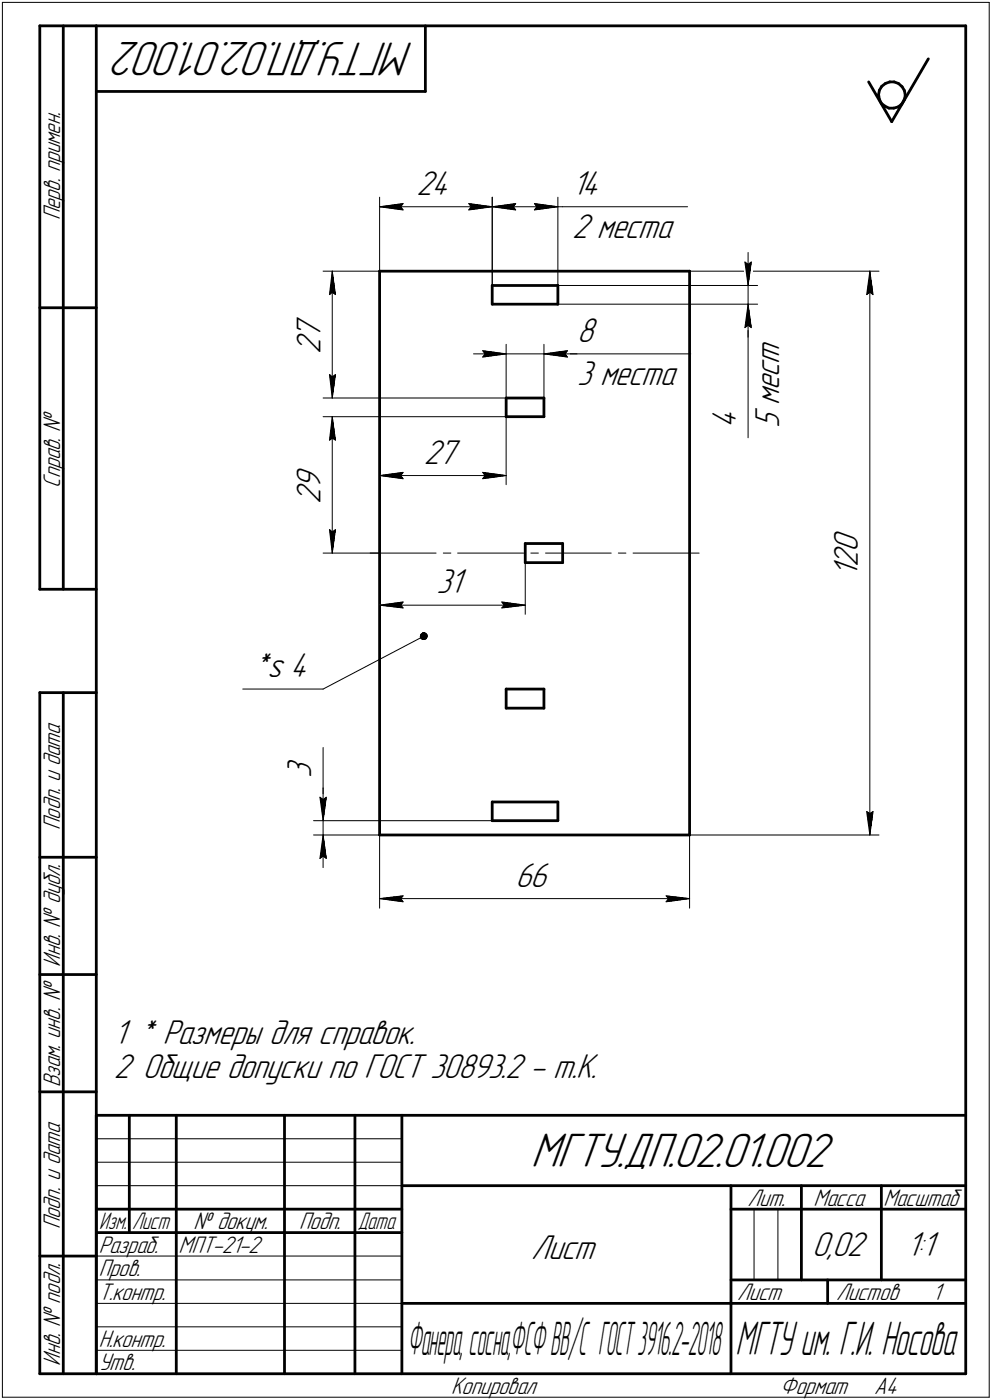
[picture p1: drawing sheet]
<svg xmlns="http://www.w3.org/2000/svg" width="211mm" height="298mm" viewBox="0 0 211 298" stroke-linecap="round" stroke-linejoin="round" font-family="sans-serif">
<defs><g id="words">
<g font-size="10.9">
<text x="88.1" y="9" transform="rotate(-180 88.1 9)">МГТУ.ДП.02.01.002</text>
<text x="112.9" y="248.5">МГТУ.ДП.02.01.002</text>
</g>
<text font-size="10.6" x="156.5" y="288.5">МГТУ им. Г.И. Носова</text>
<text font-size="10.4" x="86.8" y="288.5">Фанера,сосна,ФСФВВ/С ГОСТ3916.2-2018</text>
<g font-size="7.8">
<text x="88.7" y="41.5">24</text>
<text x="121.7" y="41.5">14</text>
<text x="121.7" y="50.6">2 места</text>
<text x="68.2" y="75.4" transform="rotate(-90 68.2 75.4)">2</text>
<text x="68.2" y="72.2" transform="rotate(-90 68.2 72.2)">7</text>
<text x="122.8" y="72.8">8</text>
<text x="165.8" y="77.6" transform="rotate(-90 165.8 77.6)">т</text>
<text x="122.8" y="82">3 места</text>
<text x="165.8" y="83.1" transform="rotate(-90 165.8 83.1)">е</text>
<text x="165.8" y="80.3" transform="rotate(-90 165.8 80.3)">с</text>
<text x="165.8" y="86.3" transform="rotate(-90 165.8 86.3)">м</text>
<text x="156.6" y="91.2" transform="rotate(-90 156.6 91.2)">4</text>
<text x="165.8" y="91.2" transform="rotate(-90 165.8 91.2)">5</text>
<text x="90.2" y="98.7">27</text>
<text x="68.2" y="107.4" transform="rotate(-90 68.2 107.4)">2</text>
<text x="68.2" y="104.2" transform="rotate(-90 68.2 104.2)">9</text>
<text x="182.5" y="117.6" transform="rotate(-90 182.5 117.6)">0</text>
<text x="182.5" y="122.9" transform="rotate(-90 182.5 122.9)">1</text>
<text x="182.5" y="120.8" transform="rotate(-90 182.5 120.8)">2</text>
<text x="92.9" y="126.3">31</text>
<text x="53.7" y="144.2">*s 4</text>
<text x="66.2" y="165.8" transform="rotate(-90 66.2 165.8)">3</text>
<text x="109.7" y="188.8">66</text>
<text x="24.2" y="222.4">1 * Размеры для справок.</text>
<text x="24.2" y="229.5">2 Общие допуски по ГОСТ 30893.2 - m.K.</text>
<text x="113" y="268">Лист</text>
<text x="172.8" y="267.5">0,02</text>
<text x="192.9" y="267.5">1:1</text>
</g>
<g font-size="5.4">
<text x="12.8" y="46.9" transform="rotate(-90 12.8 46.9)">Перв. примен.</text>
<text x="12.8" y="103.8" transform="rotate(-90 12.8 103.8)">Справ. №</text>
<text x="12.8" y="176.7" transform="rotate(-90 12.8 176.7)">Подп. и дата</text>
<text x="12.8" y="205.8" transform="rotate(-90 12.8 205.8)">Инв. № дубл.</text>
<text x="12.8" y="231.6" transform="rotate(-90 12.8 231.6)">Взам. инв. №</text>
<text x="159.1" y="256.8">Лит.</text>
<text x="173.1" y="256.8">Масса</text>
<text x="188" y="256.8">Масштаб</text>
<text x="12.8" y="261.7" transform="rotate(-90 12.8 261.7)">Подп. и дата</text>
<text x="41.2" y="261.8">№ докум.</text>
<text x="63.6" y="261.8">Подп.</text>
<text x="21" y="266.8">Разраб.</text>
<text x="38" y="266.8">МПТ-21-2</text>
<text x="21" y="271.8">Пров.</text>
<text x="21" y="276.8">Т.контр.</text>
<text x="156.9" y="276.8">Лист</text>
<text x="177.9" y="276.8">Листов</text>
<text x="198.4" y="276.8">1</text>
<text x="21" y="286.8">Н.контр.</text>
<text x="12.8" y="290.8" transform="rotate(-90 12.8 290.8)">Инв. № подл.</text>
<text x="21" y="291.8">Утв.</text>
<text x="96" y="296.8">Копировал</text>
<text x="166" y="296.8">Формат</text>
<text x="186" y="296.8">A4</text>
</g>
<g font-size="5.3">
<text x="21.1" y="261.8">Изм.</text>
<text x="28.1" y="261.8">Лист</text>
<text x="76.1" y="261.8">Дата</text>
</g>
</g></defs>
<g fill="none" stroke="#000" stroke-width=".59">
<path d="M8.5 5.5v120zM8.5 5.5h12zM13.5 5.5v120zM20.5 5.5v287zM20.5 5.5h185zM20.5 19.5h70zM90.5 5.5v14zM184.8 17.4l4.9 8.5zM187.1 19.2l-.2 1zM187.6 18.4l.8-.6zM187.6 18.4l-.5 .8zM188.4 17.8l.9-.4z"/>
<path d="M189.3 17.4h.9zM190.2 17.4l1 .4zM191.2 17.8l.7 .7zM191.9 18.5l.5 .8zM192.4 19.3l.2 .9zM197.5 12.5l-7.8 13.4zM205.5 5.5v287zM186.9 20.2l.2 1zM187.1 21.2l.4 .8zM187.5 22l.8 .6zM188.3 22.6l.8 .4zM189.1 23h1.1z"/>
<path d="M190.2 23l.9-.2zM191.1 22.8l.8-.6zM192.4 21.3l-.5 .9zM192.6 20.4l-.2 .9zM192.6 20.2v.2zM80.8 57.7v120.1zM80.8 57.7h65.9zM146.7 57.7v120.1zM8.5 65.5h12zM104.7 60.8v4zM104.7 64.8h14zM104.7 60.8h14z"/>
<path d="M118.7 60.8v4zM107.7 84.8h8zM107.7 84.8v3.9zM107.7 88.7h8zM115.7 84.8v3.9zM111.8 115.7h7.9zM111.8 115.7v4.1zM111.8 119.8h7.9zM119.7 115.7v4.1zM8.5 125.5h12zM8.5 147.5v145zM8.5 147.5h12z"/>
<path d="M13.5 147.5v145zM107.7 150.8h8zM107.7 146.7v4.1zM107.7 146.7h8zM115.7 146.7v4.1zM80.8 177.8h65.9zM104.7 170.8h14zM104.7 170.8v4zM104.7 174.8h14zM118.7 170.8v4zM8.5 182.5h12zM8.5 207.5h12z"/>
<path d="M8.5 232.5h12zM20.5 237.5h185zM20.5 237.5v55zM27.5 237.5v25zM37.5 237.5v55zM60.5 237.5v55zM75.5 237.5v55zM85.5 237.5v55zM20.5 257.5h65zM85.5 252.5h120zM155.5 252.5v40zM155.5 257.5h15z"/>
<path d="M170.5 252.5v20zM170.5 257.5h35zM187.5 252.5v20zM8.5 267.5h12zM20.5 262.5h65zM85.5 277.5h70zM155.5 277.5h50zM155.5 272.5h50zM176.1 272.5v5zM8.5 292.5h12zM20.5 292.5h185z"/>
</g>
<g fill="none" stroke="#000" stroke-width=".21">
<path d="M.5 .5v297zM.5 .5h210zM210.5 .5v297zM68.7 57.7h12.1zM70.7 57.7l.7 5zM70.7 57.7l-.6 5zM70.7 57.7v27.1zM80.8 42v15.7zM80.8 57.7v45.5zM80.8 44l5-.7zM80.8 44l5 .7zM80.8 44h23.9z"/>
<path d="M85.3 44l.5 .7zM85.8 43.3l-.5 .7zM99.7 44.7l5-.7zM99.7 43.3l.5 .7zM99.7 43.3l5 .7zM100.2 44l-.5 .7zM104.7 42v18.8zM104.7 44l5-.7zM104.7 44l5 .7zM104.7 44h14zM109.2 44l.5 .7zM109.7 43.3l-.5 .7z"/>
<path d="M113.7 44.7l5-.7zM113.7 43.3l.5 .7zM113.7 43.3l5 .7zM114.2 44l-.5 .7zM118.7 44h1zM118.7 42v18.8zM119.7 44h26.6zM146.7 57.7h40.3zM158.5 55.8l.7 .5zM158.5 55.8l.7 5zM159.2 56.3l.7-.5zM159.2 53.8v7z"/>
<path d="M159.9 55.8l-.7 5zM185.1 57.7l.7 5zM185.1 57.7l-.7 5zM185.1 57.7v120.1zM70.1 62.7l.6-.5zM70.1 79.8l.6 5zM70.1 79.8l.6 .5zM70.7 62.2l.7 .5zM71.4 79.8l-.7 5zM100.8 75.4h6.9zM102.7 74.7l5 .7zM102.7 74.7l.5 .7z"/>
<path d="M102.7 76l5-.6zM103.2 75.4l-.5 .6zM107.7 73.3v11.5zM107.7 75.4h8zM115.7 75.4h5.1zM115.7 73.3v11.5zM115.7 75.4l5 .6zM115.7 75.4l5-.7zM115.7 75.4h7.1zM118.7 60.8h42.5zM118.7 64.8h42.5zM120.2 75.4l.5 .6z"/>
<path d="M120.7 74.7l-.5 .7zM120.8 75.4h26.2zM158.5 69.8l.7-.5zM159.2 64.8v5zM159.2 69.8v23.4zM159.2 64.8l-.7 5zM159.2 69.3l.7 .5zM159.2 64.8l.7 5zM159.2 64.8v7zM159.2 60.8v4zM184.4 62.7l.7-.5zM185.1 62.2l.7 .5z"/>
<path d="M68.7 84.8h39zM68.7 88.7h39zM70.1 93.7l.6-.4zM70.7 80.3l.7-.5zM70.7 88.7l.7 5zM70.7 93.3l.7 .4zM70.7 88.7l-.6 5zM70.7 88.7v29.1zM107.7 88.7v14.5zM68.7 117.8h12.1zM70.1 112.8l.6 5zM70.1 112.8l.6 .5z"/>
<path d="M70.7 113.3l.7-.5zM71.4 112.8l-.7 5zM78.7 117.8h14.1zM80.8 119.7v11.1zM80.8 101.3l5-.7zM80.8 101.3l5 .6zM80.8 101.3h26.9zM85.3 101.3l.5 .6zM85.8 100.6l-.5 .7zM94.3 117.8h1.6zM97.4 117.8h14zM102.7 101.9l5-.6z"/>
<path d="M102.7 100.6l.5 .7zM102.7 100.6l5 .7zM103.2 101.3l-.5 .6zM111.8 119.8v11zM112.9 117.8h1.7zM116.1 117.8h13.9zM131.6 117.8h1.6zM134.7 117.8h14.1zM80.8 128.9l5-.7zM80.8 128.9l5 .6zM80.8 128.9h31zM85.3 128.9l.5 .6z"/>
<path d="M85.8 128.2l-.5 .7zM106.8 129.5l5-.6zM106.8 128.2l.5 .7zM106.8 128.2l5 .7zM107.3 128.9l-.5 .6zM51.6 146.7h17.1zM68.7 159.2v8.6zM68.7 146.7l21.5-11.2zM66.7 177.8h14.1zM66.7 174.8h38zM68.1 169.8l.6 .5zM68.1 169.8l.6 5z"/>
<path d="M68.7 167.8v7zM68.7 177.8l-.6 5zM68.7 177.8l.7 5zM68.7 177.8v6.9zM68.7 170.3l.7-.5zM68.7 174.8v3zM69.4 169.8l-.7 5zM80.8 177.8v15.6zM146.7 177.8h40.3zM146.7 177.8v15.6zM184.4 172.8l.7 5zM184.4 172.8l.7 .4z"/>
<path d="M185.1 173.2l.7-.4zM185.8 172.8l-.7 5zM68.1 182.8l.6-.5zM68.7 182.3l.7 .5zM80.8 191.3l5-.5zM80.8 191.3l5 .7zM80.8 191.3h65.9zM85.3 191.3l.5 .7zM85.8 190.8l-.5 .5zM141.7 192l5-.7zM141.7 190.8l.5 .5zM141.7 190.8l5 .5z"/>
<path d="M142.2 191.3l-.5 .7zM20.5 247.5h65zM20.5 252.5h65zM20.5 242.5h65zM160.4 257.5v15zM165.5 257.5v15zM20.5 267.5h65zM20.5 272.5h65zM20.5 277.5h65zM.5 297.5h210zM20.5 282.5h65zM20.5 287.5h65z"/>
</g>
<g fill="#fff" stroke="#fff" stroke-width=".21">
<path d="M177 112.6h7.1zM177 112.7h7.1zM177 112.8h7.1zM177 112.9h7.1zM177 112.9h7.1zM177 113h7.1zM177 113.1h7.1zM177 113.2h7.1zM177 113.3h7.1zM177 113.4h7.1zM177 113.5h7.1zM177 113.5h7.1zM177 113.6h7.1zM177 113.7h7.1zM177 113.8h7.1zM177 113.9h7.1zM177 114h7.1zM177 114h7.1zM177 114.1h7.1zM177 114.2h7.1zM177 114.3h7.1zM177 114.4h7.1zM177 114.5h7.1zM177 114.6h7.1zM177 114.6h7.1zM177 114.7h7.1zM177 114.8h7.1zM177 114.9h7.1zM177 115h7.1zM177 115.1h7.1zM177 115.1h7.1zM177 115.2h7.1zM177 115.3h7.1zM177 115.4h7.1zM177 115.5h7.1zM177 115.6h7.1zM177 115.7h7.1zM177 115.7h7.1zM177 115.8h7.1zM177 115.9h7.1zM177 116h7.1zM177 116.1h7.1zM177 116.2h7.1zM177 116.2h7.1zM177 116.3h7.1zM177 116.4h7.1zM177 116.5h7.1zM177 116.6h7.1zM177 116.7h7.1zM177 116.8h7.1zM177 116.8h7.1zM177 116.9h7.1zM177 117h7.1zM177 117.1h7.1zM177 117.2h7.1zM177 117.3h7.1zM177 117.3h7.1zM177 117.4h7.1zM177 117.5h7.1zM177 117.6h7.1zM177 117.7h7.1zM177 117.8h7.1zM177 117.9h7.1zM177 117.9h7.1zM177 118h7.1zM177 118.1h7.1zM177 118.2h7.1zM177 118.3h7.1zM177 118.4h7.1zM177 118.4h7.1zM177 118.5h7.1zM177 118.6h7.1zM177 118.7h7.1zM177 118.8h7.1zM177 118.9h7.1zM177 119h7.1zM177 119h7.1zM177 119.1h7.1zM177 119.2h7.1zM177 119.3h7.1zM177 119.4h7.1zM177 119.5h7.1zM177 119.5h7.1zM177 119.6h7.1zM177 119.7h7.1zM177 119.8h7.1zM177 119.9h7.1zM177 120h7.1zM177 120.1h7.1zM177 120.1h7.1zM177 120.2h7.1zM177 120.3h7.1zM177 120.4h7.1zM177 120.5h7.1zM177 120.6h7.1zM177 120.6h7.1zM177 120.7h7.1zM177 120.8h7.1zM177 120.9h7.1zM177 121h7.1zM177 121.1h7.1zM177 121.2h7.1zM177 121.2h7.1zM177 121.3h7.1zM177 121.4h7.1zM177 121.5h7.1zM177 121.6h7.1zM177 121.7h7.1zM177 121.8h7.1zM177 121.8h7.1zM177 121.9h7.1zM177 122h7.1zM177 122.1h7.1zM177 122.2h7.1zM177 122.3h7.1zM177 122.3h7.1zM177 122.4h7.1zM177 122.5h7.1zM177 122.6h7.1zM177 122.7h7.1zM177 122.8h7.1zM177 122.9h7.1z"/>
<path d="M185 58h.3zM185 58.1h.3zM184.9 58.2h.4zM184.9 58.3h.4zM184.8 58.3h.5zM184.8 58.4h.6zM184.8 58.5h.6zM184.7 58.6h.7zM184.7 58.7h.8zM184.7 58.8h.8zM184.7 58.8h.8zM184.6 58.9h1zM184.6 59h1zM184.6 59.1h1.1zM184.5 59.2h1.2zM184.5 59.3h1.2zM184.4 59.4h1.4zM184.4 59.4h1.4zM184.3 59.5h1.5zM184.3 59.6h1.5zM184.3 59.7h1.5zM184.3 59.8h1.5zM184.3 59.9h1.5zM184.3 59.9h1.5zM184.3 60h1.5zM184.3 60.1h1.5zM184.2 60.2h1.7zM184.2 60.3h1.7zM184.2 60.4h1.7zM184.2 60.5h1.7zM184.2 60.5h1.7zM184.2 60.6h1.7zM184.2 60.7h1.7zM184.1 60.8h1.9zM184.1 60.9h1.9zM184.1 61h1.9zM184.1 61h1.9zM184.1 61.1h1.9zM184.1 61.2h1.9zM184.1 61.3h1.9zM184.1 61.4h1.9zM184.1 61.5h2zM184.1 61.6h2zM184.1 61.6h2zM184.1 61.7h2zM184.1 61.8h2zM184.1 61.9h2zM184.1 62h2zM184 62.1h2.2zM184 62.1h2.2zM184 62.2h2.2zM184 62.3h2.2zM184 62.4h2.2zM184 62.5h2.2zM184 62.6h2.2zM183.9 62.7h2.4zM183.9 62.7h2.4zM183.9 62.8h2.4zM183.9 62.9h2.4zM183.9 63h2.4zM183.9 63.1h2.4zM183.9 63.2h2.4z"/>
<path d="M183.8 172.3h2.5zM183.9 172.4h2.4zM183.9 172.5h2.4zM183.9 172.6h2.4zM183.9 172.6h2.4zM183.9 172.7h2.4zM183.9 172.8h2.4zM183.9 172.9h2.4zM184 173h2.2zM184 173.1h2.2zM184 173.1h2.2zM184 173.2h2.2zM184 173.3h2.2zM184 173.4h2.2zM184 173.5h2.2zM184.1 173.6h2zM184.1 173.7h2zM184.1 173.7h2zM184.1 173.8h2zM184.1 173.9h2zM184.1 174h2zM184.1 174.1h2zM184.1 174.2h1.9zM184.1 174.2h1.9zM184.1 174.3h1.9zM184.1 174.4h1.9zM184.1 174.5h1.9zM184.1 174.6h1.9zM184.1 174.7h1.9zM184.1 174.8h1.9zM184.2 174.8h1.7zM184.2 174.9h1.7zM184.2 175h1.7zM184.2 175.1h1.7zM184.2 175.2h1.7zM184.2 175.3h1.7zM184.2 175.3h1.7zM184.3 175.4h1.5zM184.3 175.5h1.5zM184.3 175.6h1.5zM184.3 175.7h1.5zM184.3 175.8h1.5zM184.3 175.9h1.5zM184.3 175.9h1.5zM184.3 176h1.5zM184.4 176.1h1.4zM184.4 176.2h1.4zM184.5 176.3h1.2zM184.5 176.4h1.2zM184.6 176.4h1.1zM184.6 176.5h1zM184.6 176.6h1zM184.7 176.7h.8zM184.7 176.8h.8zM184.7 176.9h.8zM184.7 177h.7zM184.8 177h.6zM184.8 177.1h.6zM184.8 177.2h.5zM184.9 177.3h.4zM184.9 177.4h.4zM185 177.5h.3zM185 177.5h.3z"/>
<path d="M88.6 35.9h8.3zM88.6 36h8.3zM88.6 36.1h8.3zM88.6 36.2h8.3zM88.6 36.2h8.3zM88.6 36.3h8.3zM88.6 36.4h8.3zM88.6 36.5h8.3zM88.6 36.6h8.3zM88.6 36.7h8.3zM88.6 36.7h8.3zM88.6 36.8h8.3zM88.6 36.9h8.3zM88.6 37h8.3zM88.6 37.1h8.3zM88.6 37.2h8.3zM88.6 37.3h8.3zM88.6 37.3h8.3zM88.6 37.4h8.3zM88.6 37.5h8.3zM88.6 37.6h8.3zM88.6 37.7h8.3zM88.6 37.8h8.3zM88.6 37.8h8.3zM88.6 37.9h8.3zM88.6 38h8.3zM88.6 38.1h8.3zM88.6 38.2h8.3zM88.6 38.3h8.3zM88.6 38.4h8.3zM88.6 38.4h8.3zM88.6 38.5h8.3zM88.6 38.6h8.3zM88.6 38.7h8.3zM88.6 38.8h8.3zM88.6 38.9h8.3zM88.6 38.9h8.3zM88.6 39h8.3zM88.6 39.1h8.3zM88.6 39.2h8.3zM88.6 39.3h8.3zM88.6 39.4h8.3zM88.6 39.5h8.3zM88.6 39.5h8.3zM88.6 39.6h8.3zM88.6 39.7h8.3zM88.6 39.8h8.3zM88.6 39.9h8.3zM88.6 40h8.3zM88.6 40h8.3zM88.6 40.1h8.3zM88.6 40.2h8.3zM88.6 40.3h8.3zM88.6 40.4h8.3zM88.6 40.5h8.3zM88.6 40.6h8.3zM88.6 40.6h8.3zM88.6 40.7h8.3zM88.6 40.8h8.3zM88.6 40.9h8.3zM88.6 41h8.3zM88.6 41.1h8.3zM88.6 41.1h8.3zM88.6 41.2h8.3zM88.6 41.3h8.3zM88.6 41.4h8.3zM88.6 41.5h8.3zM88.6 41.6h8.3zM88.6 41.7h8.3zM88.6 41.7h8.3zM88.6 41.8h8.3zM88.6 41.9h8.3zM88.6 42h8.3zM88.6 42.1h8.3zM88.6 42.2h8.3zM88.6 42.2h8.3zM88.6 42.3h8.3zM88.6 42.4h8.3zM88.6 42.5h8.3zM88.6 42.6h8.3zM88.6 42.7h8.3zM88.6 42.8h8.3zM88.6 42.8h8.3zM88.6 42.9h8.3z"/>
<path d="M85.7 42.8h.6zM85.1 42.9h1.2zM84.4 43h1.9zM83.8 43.1h2.5zM83.2 43.2h3.1zM82.5 43.3h3.8zM82.4 43.3h3.9zM82.2 43.4h4.1zM82 43.5h4.3zM81.8 43.6h4.5zM81.6 43.7h4.7zM81.4 43.8h4.9zM81.2 43.9h5.1zM81 43.9h5.3zM80.8 44h5.5zM81 44.1h5.3zM81.2 44.2h5.1zM81.4 44.3h4.9zM81.6 44.4h4.7zM81.8 44.4h4.5zM82 44.5h4.3zM82.2 44.6h4.1zM82.4 44.7h3.9zM82.5 44.8h3.8zM83.3 44.9h3zM84.1 45h2.2zM84.8 45h1.5zM85.6 45.1h.7z"/>
<path d="M99.2 42.8h.7zM99.2 42.9h1.3zM99.2 43h1.9zM99.2 43.1h2.6zM99.2 43.2h3.2zM99.2 43.3h3.8zM99.2 43.3h4zM99.2 43.4h4.2zM99.2 43.5h4.3zM99.2 43.6h4.6zM99.2 43.7h4.8zM99.2 43.8h4.9zM99.2 43.9h5.2zM99.2 43.9h5.4zM99.2 44h5.5zM99.2 44.1h5.4zM99.2 44.2h5.2zM99.2 44.3h4.9zM99.2 44.4h4.8zM99.2 44.4h4.6zM99.2 44.5h4.3zM99.2 44.6h4.2zM99.2 44.7h4zM99.2 44.8h3.8zM99.2 44.9h3.1zM99.2 45h2.3zM99.2 45h1.6zM99.2 45.1h.8z"/>
<path d="M121.8 35.9h7.1zM121.8 36h7.1zM121.8 36.1h7.1zM121.8 36.2h7.1zM121.8 36.2h7.1zM121.8 36.3h7.1zM121.8 36.4h7.1zM121.8 36.5h7.1zM121.8 36.6h7.1zM121.8 36.7h7.1zM121.8 36.7h7.1zM121.8 36.8h7.1zM121.8 36.9h7.1zM121.8 37h7.1zM121.8 37.1h7.1zM121.8 37.2h7.1zM121.8 37.3h7.1zM121.8 37.3h7.1zM121.8 37.4h7.1zM121.8 37.5h7.1zM121.8 37.6h7.1zM121.8 37.7h7.1zM121.8 37.8h7.1zM121.8 37.8h7.1zM121.8 37.9h7.1zM121.8 38h7.1zM121.8 38.1h7.1zM121.8 38.2h7.1zM121.8 38.3h7.1zM121.8 38.4h7.1zM121.8 38.4h7.1zM121.8 38.5h7.1zM121.8 38.6h7.1zM121.8 38.7h7.1zM121.8 38.8h7.1zM121.8 38.9h7.1zM121.8 38.9h7.1zM121.8 39h7.1zM121.8 39.1h7.1zM121.8 39.2h7.1zM121.8 39.3h7.1zM121.8 39.4h7.1zM121.8 39.5h7.1zM121.8 39.5h7.1zM121.8 39.6h7.1zM121.8 39.7h7.1zM121.8 39.8h7.1zM121.8 39.9h7.1zM121.8 40h7.1zM121.8 40h7.1zM121.8 40.1h7.1zM121.8 40.2h7.1zM121.8 40.3h7.1zM121.8 40.4h7.1zM121.8 40.5h7.1zM121.8 40.6h7.1zM121.8 40.6h7.1zM121.8 40.7h7.1zM121.8 40.8h7.1zM121.8 40.9h7.1zM121.8 41h7.1zM121.8 41.1h7.1zM121.8 41.1h7.1zM121.8 41.2h7.1zM121.8 41.3h7.1zM121.8 41.4h7.1zM121.8 41.5h7.1zM121.8 41.6h7.1zM121.8 41.7h7.1zM121.8 41.7h7.1zM121.8 41.8h7.1zM121.8 41.9h7.1zM121.8 42h7.1zM121.8 42.1h7.1zM121.8 42.2h7.1zM121.8 42.2h7.1zM121.8 42.3h7.1zM121.8 42.4h7.1zM121.8 42.5h7.1zM121.8 42.6h7.1zM121.8 42.7h7.1zM121.8 42.8h7.1zM121.8 42.8h7.1zM121.8 42.9h7.1z"/>
<path d="M121.8 45h22.5zM121.8 45.1h22.5zM121.8 45.2h22.5zM121.8 45.3h22.5zM121.8 45.4h22.5zM121.8 45.5h22.5zM121.8 45.6h22.5zM121.8 45.6h22.5zM121.8 45.7h22.5zM121.8 45.8h22.5zM121.8 45.9h22.5zM121.8 46h22.5zM121.8 46.1h22.5zM121.8 46.1h22.5zM121.8 46.2h22.5zM121.8 46.3h22.5zM121.8 46.4h22.5zM121.8 46.5h22.5zM121.8 46.6h22.5zM121.8 46.7h22.5zM121.8 46.7h22.5zM121.8 46.8h22.5zM121.8 46.9h22.5zM121.8 47h22.5zM121.8 47.1h22.5zM121.8 47.2h22.5zM121.8 47.2h22.5zM121.8 47.3h22.5zM121.8 47.4h22.5zM121.8 47.5h22.5zM121.8 47.6h22.5zM121.8 47.7h22.5zM121.8 47.8h22.5zM121.8 47.8h22.5zM121.8 47.9h22.5zM121.8 48h22.5zM121.8 48.1h22.5zM121.8 48.2h22.5zM121.8 48.3h22.5zM121.8 48.3h22.5zM121.8 48.4h22.5zM121.8 48.5h22.5zM121.8 48.6h22.5zM121.8 48.7h22.5zM121.8 48.8h22.5zM121.8 48.9h22.5zM121.8 48.9h22.5zM121.8 49h22.5zM121.8 49.1h22.5zM121.8 49.2h22.5zM121.8 49.3h22.5zM121.8 49.4h22.5zM121.8 49.4h22.5zM121.8 49.5h22.5zM121.8 49.6h22.5zM121.8 49.7h22.5zM121.8 49.8h22.5zM121.8 49.9h22.5zM121.8 50h22.5zM121.8 50h22.5zM121.8 50.1h22.5zM121.8 50.2h22.5zM121.8 50.3h22.5zM121.8 50.4h22.5zM121.8 50.5h22.5zM121.8 50.5h22.5zM121.8 50.6h22.5zM121.8 50.7h22.5zM121.8 50.8h22.5zM121.8 50.9h22.5zM121.8 51h22.5zM121.8 51.1h22.5zM121.8 51.1h22.5zM121.8 51.2h22.5zM121.8 51.3h22.5zM121.8 51.4h22.5zM121.8 51.5h22.5zM121.8 51.6h22.5zM121.8 51.6h22.5zM121.8 51.7h22.5zM121.8 51.8h22.5zM121.8 51.9h22.5zM121.8 52h22.5zM121.8 52.1h22.5z"/>
<path d="M109.6 42.8h.6zM109.1 42.9h1.1zM108.4 43h1.8zM107.8 43.1h2.4zM107.2 43.2h3zM106.5 43.3h3.7zM106.3 43.3h3.9zM106.2 43.4h4zM105.9 43.5h4.3zM105.7 43.6h4.5zM105.6 43.7h4.6zM105.3 43.8h4.9zM105.2 43.9h5zM105 43.9h5.2zM104.7 44h5.5zM105 44.1h5.2zM105.2 44.2h5zM105.3 44.3h4.9zM105.6 44.4h4.6zM105.7 44.4h4.5zM105.9 44.5h4.3zM106.2 44.6h4zM106.3 44.7h3.9zM106.5 44.8h3.7zM107.3 44.9h2.9zM108 45h2.2zM108.8 45h1.4zM109.6 45.1h.6z"/>
<path d="M113.2 42.8h.7zM113.2 42.9h1.3zM113.2 43h1.9zM113.2 43.1h2.5zM113.2 43.2h3.1zM113.2 43.3h3.7zM113.2 43.3h4zM113.2 43.4h4.1zM113.2 43.5h4.3zM113.2 43.6h4.6zM113.2 43.7h4.7zM113.2 43.8h4.9zM113.2 43.9h5.2zM113.2 43.9h5.3zM113.2 44h5.5zM113.2 44.1h5.3zM113.2 44.2h5.2zM113.2 44.3h4.9zM113.2 44.4h4.7zM113.2 44.4h4.6zM113.2 44.5h4.3zM113.2 44.6h4.1zM113.2 44.7h4zM113.2 44.8h3.7zM113.2 44.9h3zM113.2 45h2.3zM113.2 45h1.5zM113.2 45.1h.8z"/>
<path d="M151 86.2h7.2zM151 86.3h7.2zM151 86.4h7.2zM151 86.4h7.2zM151 86.5h7.2zM151 86.6h7.2zM151 86.7h7.2zM151 86.8h7.2zM151 86.9h7.2zM151 87h7.2zM151 87h7.2zM151 87.1h7.2zM151 87.2h7.2zM151 87.3h7.2zM151 87.4h7.2zM151 87.5h7.2zM151 87.5h7.2zM151 87.6h7.2zM151 87.7h7.2zM151 87.8h7.2zM151 87.9h7.2zM151 88h7.2zM151 88.1h7.2zM151 88.1h7.2zM151 88.2h7.2zM151 88.3h7.2zM151 88.4h7.2zM151 88.5h7.2zM151 88.6h7.2zM151 88.6h7.2zM151 88.7h7.2zM151 88.8h7.2zM151 88.9h7.2zM151 89h7.2zM151 89.1h7.2zM151 89.2h7.2zM151 89.2h7.2zM151 89.3h7.2zM151 89.4h7.2zM151 89.5h7.2zM151 89.6h7.2zM151 89.7h7.2zM151 89.7h7.2zM151 89.8h7.2zM151 89.9h7.2zM151 90h7.2zM151 90.1h7.2zM151 90.2h7.2zM151 90.3h7.2zM151 90.3h7.2zM151 90.4h7.2zM151 90.5h7.2zM151 90.6h7.2zM151 90.7h7.2zM151 90.8h7.2zM151 90.8h7.2zM151 90.9h7.2zM151 91h7.2zM151 91.1h7.2z"/>
<path d="M160.2 71.8h7.1zM160.2 71.9h7.1zM160.2 72h7.1zM160.2 72.1h7.1zM160.2 72.1h7.1zM160.2 72.2h7.1zM160.2 72.3h7.1zM160.2 72.4h7.1zM160.2 72.5h7.1zM160.2 72.6h7.1zM160.2 72.6h7.1zM160.2 72.7h7.1zM160.2 72.8h7.1zM160.2 72.9h7.1zM160.2 73h7.1zM160.2 73.1h7.1zM160.2 73.2h7.1zM160.2 73.2h7.1zM160.2 73.3h7.1zM160.2 73.4h7.1zM160.2 73.5h7.1zM160.2 73.6h7.1zM160.2 73.7h7.1zM160.2 73.7h7.1zM160.2 73.8h7.1zM160.2 73.9h7.1zM160.2 74h7.1zM160.2 74.1h7.1zM160.2 74.2h7.1zM160.2 74.3h7.1zM160.2 74.3h7.1zM160.2 74.4h7.1zM160.2 74.5h7.1zM160.2 74.6h7.1zM160.2 74.7h7.1zM160.2 74.8h7.1zM160.2 74.8h7.1zM160.2 74.9h7.1zM160.2 75h7.1zM160.2 75.1h7.1zM160.2 75.2h7.1zM160.2 75.3h7.1zM160.2 75.4h7.1zM160.2 75.4h7.1zM160.2 75.5h7.1zM160.2 75.6h7.1zM160.2 75.7h7.1zM160.2 75.8h7.1zM160.2 75.9h7.1zM160.2 75.9h7.1zM160.2 76h7.1zM160.2 76.1h7.1zM160.2 76.2h7.1zM160.2 76.3h7.1zM160.2 76.4h7.1zM160.2 76.5h7.1zM160.2 76.5h7.1zM160.2 76.6h7.1zM160.2 76.7h7.1zM160.2 76.8h7.1zM160.2 76.9h7.1zM160.2 77h7.1zM160.2 77h7.1zM160.2 77.1h7.1zM160.2 77.2h7.1zM160.2 77.3h7.1zM160.2 77.4h7.1zM160.2 77.5h7.1zM160.2 77.6h7.1zM160.2 77.6h7.1zM160.2 77.7h7.1zM160.2 77.8h7.1zM160.2 77.9h7.1zM160.2 78h7.1zM160.2 78.1h7.1zM160.2 78.1h7.1zM160.2 78.2h7.1zM160.2 78.3h7.1zM160.2 78.4h7.1zM160.2 78.5h7.1zM160.2 78.6h7.1zM160.2 78.7h7.1zM160.2 78.7h7.1zM160.2 78.8h7.1zM160.2 78.9h7.1zM160.2 79h7.1zM160.2 79.1h7.1zM160.2 79.2h7.1zM160.2 79.2h7.1zM160.2 79.3h7.1zM160.2 79.4h7.1zM160.2 79.5h7.1zM160.2 79.6h7.1zM160.2 79.7h7.1zM160.2 79.8h7.1zM160.2 79.8h7.1zM160.2 79.9h7.1zM160.2 80h7.1zM160.2 80.1h7.1zM160.2 80.2h7.1zM160.2 80.3h7.1zM160.2 80.3h7.1zM160.2 80.4h7.1zM160.2 80.5h7.1zM160.2 80.6h7.1zM160.2 80.7h7.1zM160.2 80.8h7.1zM160.2 80.9h7.1zM160.2 80.9h7.1zM160.2 81h7.1zM160.2 81.1h7.1zM160.2 81.2h7.1zM160.2 81.3h7.1zM160.2 81.4h7.1zM160.2 81.4h7.1zM160.2 81.5h7.1zM160.2 81.6h7.1zM160.2 81.7h7.1zM160.2 81.8h7.1zM160.2 81.9h7.1zM160.2 82h7.1zM160.2 82h7.1zM160.2 82.1h7.1zM160.2 82.2h7.1zM160.2 82.3h7.1zM160.2 82.4h7.1zM160.2 82.5h7.1zM160.2 82.5h7.1zM160.2 82.6h7.1zM160.2 82.7h7.1zM160.2 82.8h7.1zM160.2 82.9h7.1zM160.2 83h7.1zM160.2 83.1h7.1zM160.2 83.1h7.1zM160.2 83.2h7.1zM160.2 83.3h7.1zM160.2 83.4h7.1zM160.2 83.5h7.1zM160.2 83.6h7.1zM160.2 83.7h7.1zM160.2 83.7h7.1zM160.2 83.8h7.1zM160.2 83.9h7.1zM160.2 84h7.1zM160.2 84.1h7.1zM160.2 84.2h7.1zM160.2 84.2h7.1zM160.2 84.3h7.1zM160.2 84.4h7.1zM160.2 84.5h7.1zM160.2 84.6h7.1zM160.2 84.7h7.1zM160.2 84.8h7.1zM160.2 84.8h7.1zM160.2 84.9h7.1zM160.2 85h7.1zM160.2 85.1h7.1zM160.2 85.2h7.1zM160.2 85.3h7.1zM160.2 85.3h7.1zM160.2 85.4h7.1zM160.2 85.5h7.1zM160.2 85.6h7.1zM160.2 85.7h7.1zM160.2 85.8h7.1zM160.2 85.9h7.1zM160.2 85.9h7.1zM160.2 86h7.1zM160.2 86.1h7.1zM160.2 86.2h7.1zM160.2 86.3h7.1zM160.2 86.4h7.1zM160.2 86.4h7.1zM160.2 86.5h7.1zM160.2 86.6h7.1zM160.2 86.7h7.1zM160.2 86.8h7.1zM160.2 86.9h7.1zM160.2 87h7.1zM160.2 87h7.1zM160.2 87.1h7.1zM160.2 87.2h7.1zM160.2 87.3h7.1zM160.2 87.4h7.1zM160.2 87.5h7.1zM160.2 87.5h7.1zM160.2 87.6h7.1zM160.2 87.7h7.1zM160.2 87.8h7.1zM160.2 87.9h7.1zM160.2 88h7.1zM160.2 88.1h7.1zM160.2 88.1h7.1zM160.2 88.2h7.1zM160.2 88.3h7.1zM160.2 88.4h7.1zM160.2 88.5h7.1zM160.2 88.6h7.1zM160.2 88.6h7.1zM160.2 88.7h7.1zM160.2 88.8h7.1zM160.2 88.9h7.1zM160.2 89h7.1zM160.2 89.1h7.1zM160.2 89.2h7.1zM160.2 89.2h7.1zM160.2 89.3h7.1zM160.2 89.4h7.1zM160.2 89.5h7.1zM160.2 89.6h7.1zM160.2 89.7h7.1zM160.2 89.7h7.1zM160.2 89.8h7.1zM160.2 89.9h7.1zM160.2 90h7.1zM160.2 90.1h7.1zM160.2 90.2h7.1zM160.2 90.3h7.1zM160.2 90.3h7.1zM160.2 90.4h7.1zM160.2 90.5h7.1zM160.2 90.6h7.1zM160.2 90.7h7.1zM160.2 90.8h7.1zM160.2 90.8h7.1zM160.2 90.9h7.1zM160.2 91h7.1zM160.2 91.1h7.1z"/>
<path d="M158 55.3h2.4zM158.1 55.4h2.3zM158.1 55.5h2.3zM158.1 55.5h2.3zM158.1 55.6h2.3zM158.1 55.7h2.3zM158.1 55.8h2.3zM158.1 55.9h2.3zM158.1 56h2.3zM158.2 56h2.2zM158.2 56.1h2.2zM158.2 56.2h2.2zM158.2 56.3h2.2zM158.2 56.4h2.2zM158.2 56.5h2.2zM158.2 56.6h2.1zM158.2 56.6h2.1zM158.2 56.7h2.1zM158.2 56.8h2.1zM158.2 56.9h2.1zM158.2 57h2.1zM158.2 57.1h2.1zM158.2 57.1h2zM158.2 57.2h2zM158.2 57.3h2zM158.2 57.4h2zM158.2 57.5h2zM158.3 57.6h1.9zM158.3 57.7h1.9zM158.3 57.7h1.9zM158.3 57.8h1.8zM158.3 57.9h1.8zM158.3 58h1.8zM158.3 58.1h1.8zM158.3 58.2h1.8zM158.3 58.3h1.8zM158.4 58.3h1.7zM158.4 58.4h1.6zM158.4 58.5h1.6zM158.4 58.6h1.6zM158.4 58.7h1.6zM158.4 58.8h1.6zM158.4 58.8h1.6zM158.4 58.9h1.6zM158.4 59h1.5zM158.5 59.1h1.4zM158.5 59.2h1.4zM158.6 59.3h1.3zM158.6 59.4h1.3zM158.7 59.4h1.1zM158.7 59.5h1.1zM158.7 59.6h1zM158.7 59.7h1zM158.7 59.8h1zM158.8 59.9h.8zM158.8 59.9h.8zM158.9 60h.6zM158.9 60.1h.6zM158.9 60.2h.5zM159 60.3h.4zM159 60.4h.4zM159.1 60.5h.2zM159.1 60.5h.2z"/>
<path d="M159.1 65h.2zM159.1 65.1h.2zM159 65.2h.4zM159 65.3h.4zM158.9 65.4h.5zM158.9 65.4h.6zM158.9 65.5h.6zM158.8 65.6h.8zM158.8 65.7h.8zM158.7 65.8h1zM158.7 65.9h1zM158.7 66h1zM158.7 66h1.1zM158.7 66.1h1.1zM158.6 66.2h1.3zM158.6 66.3h1.3zM158.5 66.4h1.4zM158.5 66.5h1.4zM158.4 66.5h1.5zM158.4 66.6h1.6zM158.4 66.7h1.6zM158.4 66.8h1.6zM158.4 66.9h1.6zM158.4 67h1.6zM158.4 67.1h1.6zM158.4 67.1h1.6zM158.4 67.2h1.7zM158.3 67.3h1.8zM158.3 67.4h1.8zM158.3 67.5h1.8zM158.3 67.6h1.8zM158.3 67.6h1.8zM158.3 67.7h1.8zM158.3 67.8h1.9zM158.3 67.9h1.9zM158.3 68h1.9zM158.2 68.1h2zM158.2 68.2h2zM158.2 68.2h2zM158.2 68.3h2zM158.2 68.4h2zM158.2 68.5h2.1zM158.2 68.6h2.1zM158.2 68.7h2.1zM158.2 68.7h2.1zM158.2 68.8h2.1zM158.2 68.9h2.1zM158.2 69h2.1zM158.2 69.1h2.2zM158.2 69.2h2.2zM158.2 69.3h2.2zM158.2 69.3h2.2zM158.2 69.4h2.2zM158.2 69.5h2.2zM158.1 69.6h2.3zM158.1 69.7h2.3zM158.1 69.8h2.3zM158.1 69.8h2.3zM158.1 69.9h2.3zM158.1 70h2.3zM158.1 70.1h2.3zM158.1 70.2h2.3z"/>
<path d="M62.6 67.1h7.2zM62.6 67.2h7.2zM62.6 67.3h7.2zM62.6 67.4h7.2zM62.6 67.5h7.2zM62.6 67.6h7.2zM62.6 67.6h7.2zM62.6 67.7h7.2zM62.6 67.8h7.2zM62.6 67.9h7.2zM62.6 68h7.2zM62.6 68.1h7.2zM62.6 68.2h7.2zM62.6 68.2h7.2zM62.6 68.3h7.2zM62.6 68.4h7.2zM62.6 68.5h7.2zM62.6 68.6h7.2zM62.6 68.7h7.2zM62.6 68.7h7.2zM62.6 68.8h7.2zM62.6 68.9h7.2zM62.6 69h7.2zM62.6 69.1h7.2zM62.6 69.2h7.2zM62.6 69.3h7.2zM62.6 69.3h7.2zM62.6 69.4h7.2zM62.6 69.5h7.2zM62.6 69.6h7.2zM62.6 69.7h7.2zM62.6 69.8h7.2zM62.6 69.8h7.2zM62.6 69.9h7.2zM62.6 70h7.2zM62.6 70.1h7.2zM62.6 70.2h7.2zM62.6 70.3h7.2zM62.6 70.4h7.2zM62.6 70.4h7.2zM62.6 70.5h7.2zM62.6 70.6h7.2zM62.6 70.7h7.2zM62.6 70.8h7.2zM62.6 70.9h7.2zM62.6 71h7.2zM62.6 71h7.2zM62.6 71.1h7.2zM62.6 71.2h7.2zM62.6 71.3h7.2zM62.6 71.4h7.2zM62.6 71.5h7.2zM62.6 71.5h7.2zM62.6 71.6h7.2zM62.6 71.7h7.2zM62.6 71.8h7.2zM62.6 71.9h7.2zM62.6 72h7.2zM62.6 72.1h7.2zM62.6 72.1h7.2zM62.6 72.2h7.2zM62.6 72.3h7.2zM62.6 72.4h7.2zM62.6 72.5h7.2zM62.6 72.6h7.2zM62.6 72.6h7.2zM62.6 72.7h7.2zM62.6 72.8h7.2zM62.6 72.9h7.2zM62.6 73h7.2zM62.6 73.1h7.2zM62.6 73.2h7.2zM62.6 73.2h7.2zM62.6 73.3h7.2zM62.6 73.4h7.2zM62.6 73.5h7.2zM62.6 73.6h7.2zM62.6 73.7h7.2zM62.6 73.7h7.2zM62.6 73.8h7.2zM62.6 73.9h7.2zM62.6 74h7.2zM62.6 74.1h7.2zM62.6 74.2h7.2zM62.6 74.3h7.2zM62.6 74.3h7.2zM62.6 74.4h7.2zM62.6 74.5h7.2zM62.6 74.6h7.2zM62.6 74.7h7.2zM62.6 74.8h7.2zM62.6 74.8h7.2zM62.6 74.9h7.2zM62.6 75h7.2zM62.6 75.1h7.2zM62.6 75.2h7.2zM62.6 75.3h7.2z"/>
<path d="M70.6 58h.3zM70.6 58.1h.3zM70.6 58.2h.4zM70.5 58.3h.5zM70.5 58.3h.5zM70.4 58.4h.6zM70.4 58.5h.6zM70.4 58.6h.7zM70.4 58.7h.7zM70.4 58.8h.8zM70.4 58.8h.8zM70.3 58.9h.9zM70.3 59h1zM70.2 59.1h1.1zM70.2 59.2h1.2zM70.2 59.3h1.2zM70.1 59.4h1.4zM70.1 59.4h1.4zM70 59.5h1.5zM70 59.6h1.5zM70 59.7h1.5zM70 59.8h1.5zM70 59.9h1.5zM70 59.9h1.5zM70 60h1.5zM70 60.1h1.5zM69.9 60.2h1.7zM69.9 60.3h1.7zM69.9 60.4h1.7zM69.9 60.5h1.7zM69.9 60.5h1.7zM69.9 60.6h1.7zM69.9 60.7h1.7zM69.8 60.8h1.9zM69.8 60.9h1.9zM69.8 61h1.9zM69.8 61h1.9zM69.8 61.1h1.9zM69.8 61.2h1.9zM69.8 61.3h1.9zM69.8 61.4h1.9zM69.8 61.5h2zM69.8 61.6h2zM69.8 61.6h2zM69.8 61.7h2zM69.8 61.8h2zM69.8 61.9h2zM69.8 62h2zM69.7 62.1h2.2zM69.7 62.1h2.2zM69.7 62.2h2.2zM69.7 62.3h2.2zM69.7 62.4h2.2zM69.7 62.5h2.2zM69.7 62.6h2.2zM69.6 62.7h2.4zM69.6 62.7h2.4zM69.6 62.8h2.4zM69.6 62.9h2.4zM69.6 63h2.4zM69.6 63.1h2.4zM69.6 63.2h2.4z"/>
<path d="M69.5 79.2h2.5zM69.6 79.3h2.4zM69.6 79.4h2.4zM69.6 79.5h2.4zM69.6 79.6h2.4zM69.6 79.7h2.4zM69.6 79.8h2.4zM69.6 79.8h2.4zM69.7 79.9h2.2zM69.7 80h2.2zM69.7 80.1h2.2zM69.7 80.2h2.2zM69.7 80.3h2.2zM69.7 80.3h2.2zM69.7 80.4h2.2zM69.8 80.5h2zM69.8 80.6h2zM69.8 80.7h2zM69.8 80.8h2zM69.8 80.9h2zM69.8 80.9h2zM69.8 81h2zM69.8 81.1h1.9zM69.8 81.2h1.9zM69.8 81.3h1.9zM69.8 81.4h1.9zM69.8 81.4h1.9zM69.8 81.5h1.9zM69.8 81.6h1.9zM69.8 81.7h1.9zM69.9 81.8h1.7zM69.9 81.9h1.7zM69.9 82h1.7zM69.9 82h1.7zM69.9 82.1h1.7zM69.9 82.2h1.7zM69.9 82.3h1.7zM70 82.4h1.5zM70 82.5h1.5zM70 82.5h1.5zM70 82.6h1.5zM70 82.7h1.5zM70 82.8h1.5zM70 82.9h1.5zM70 83h1.5zM70.1 83.1h1.4zM70.1 83.1h1.4zM70.2 83.2h1.2zM70.2 83.3h1.2zM70.2 83.4h1.1zM70.3 83.5h1zM70.3 83.6h.9zM70.4 83.7h.8zM70.4 83.7h.8zM70.4 83.8h.7zM70.4 83.9h.7zM70.4 84h.6zM70.4 84.1h.6zM70.5 84.2h.5zM70.5 84.2h.5zM70.6 84.3h.4zM70.6 84.4h.3zM70.6 84.5h.3z"/>
<path d="M62.6 99.1h7.2zM62.6 99.2h7.2zM62.6 99.3h7.2zM62.6 99.4h7.2zM62.6 99.5h7.2zM62.6 99.6h7.2zM62.6 99.7h7.2zM62.6 99.7h7.2zM62.6 99.8h7.2zM62.6 99.9h7.2zM62.6 100h7.2zM62.6 100.1h7.2zM62.6 100.2h7.2zM62.6 100.2h7.2zM62.6 100.3h7.2zM62.6 100.4h7.2zM62.6 100.5h7.2zM62.6 100.6h7.2zM62.6 100.7h7.2zM62.6 100.8h7.2zM62.6 100.8h7.2zM62.6 100.9h7.2zM62.6 101h7.2zM62.6 101.1h7.2zM62.6 101.2h7.2zM62.6 101.3h7.2zM62.6 101.3h7.2zM62.6 101.4h7.2zM62.6 101.5h7.2zM62.6 101.6h7.2zM62.6 101.7h7.2zM62.6 101.8h7.2zM62.6 101.9h7.2zM62.6 101.9h7.2zM62.6 102h7.2zM62.6 102.1h7.2zM62.6 102.2h7.2zM62.6 102.3h7.2zM62.6 102.4h7.2zM62.6 102.4h7.2zM62.6 102.5h7.2zM62.6 102.6h7.2zM62.6 102.7h7.2zM62.6 102.8h7.2zM62.6 102.9h7.2zM62.6 103h7.2zM62.6 103h7.2zM62.6 103.1h7.2zM62.6 103.2h7.2zM62.6 103.3h7.2zM62.6 103.4h7.2zM62.6 103.5h7.2zM62.6 103.5h7.2zM62.6 103.6h7.2zM62.6 103.7h7.2zM62.6 103.8h7.2zM62.6 103.9h7.2zM62.6 104h7.2zM62.6 104.1h7.2zM62.6 104.1h7.2zM62.6 104.2h7.2zM62.6 104.3h7.2zM62.6 104.4h7.2zM62.6 104.5h7.2zM62.6 104.6h7.2zM62.6 104.6h7.2zM62.6 104.7h7.2zM62.6 104.8h7.2zM62.6 104.9h7.2zM62.6 105h7.2zM62.6 105.1h7.2zM62.6 105.2h7.2zM62.6 105.2h7.2zM62.6 105.3h7.2zM62.6 105.4h7.2zM62.6 105.5h7.2zM62.6 105.6h7.2zM62.6 105.7h7.2zM62.6 105.7h7.2zM62.6 105.8h7.2zM62.6 105.9h7.2zM62.6 106h7.2zM62.6 106.1h7.2zM62.6 106.2h7.2zM62.6 106.3h7.2zM62.6 106.3h7.2zM62.6 106.4h7.2zM62.6 106.5h7.2zM62.6 106.6h7.2zM62.6 106.7h7.2zM62.6 106.8h7.2zM62.6 106.8h7.2zM62.6 106.9h7.2zM62.6 107h7.2zM62.6 107.1h7.2zM62.6 107.2h7.2zM62.6 107.3h7.2z"/>
<path d="M70.6 89h.3zM70.6 89.1h.3zM70.6 89.2h.4zM70.5 89.2h.5zM70.5 89.3h.5zM70.5 89.4h.5zM70.4 89.5h.6zM70.4 89.6h.7zM70.4 89.7h.7zM70.4 89.7h.7zM70.4 89.8h.8zM70.3 89.9h.9zM70.3 90h1zM70.3 90.1h1zM70.2 90.2h1.1zM70.2 90.3h1.2zM70.2 90.3h1.2zM70.1 90.4h1.4zM70.1 90.5h1.4zM70 90.6h1.5zM70 90.7h1.5zM70 90.8h1.5zM70 90.8h1.5zM70 90.9h1.5zM70 91h1.5zM70 91.1h1.5zM70 91.2h1.5zM69.9 91.3h1.7zM69.9 91.4h1.7zM69.9 91.4h1.7zM69.9 91.5h1.7zM69.9 91.6h1.7zM69.9 91.7h1.7zM69.9 91.8h1.7zM69.8 91.9h1.9zM69.8 91.9h1.9zM69.8 92h1.9zM69.8 92.1h1.9zM69.8 92.2h1.9zM69.8 92.3h1.9zM69.8 92.4h1.9zM69.8 92.5h2zM69.8 92.5h2zM69.8 92.6h2zM69.8 92.7h2zM69.8 92.8h2zM69.8 92.9h2zM69.8 93h2zM69.7 93h2.2zM69.7 93.1h2.2zM69.7 93.2h2.2zM69.7 93.3h2.2zM69.7 93.4h2.2zM69.7 93.5h2.2zM69.7 93.6h2.2zM69.6 93.6h2.4zM69.6 93.7h2.4zM69.6 93.8h2.4zM69.6 93.9h2.4zM69.6 94h2.4zM69.6 94.1h2.4zM69.6 94.1h2.4z"/>
<path d="M69.5 112.3h2.5zM69.6 112.4h2.4zM69.6 112.4h2.4zM69.6 112.5h2.4zM69.6 112.6h2.4zM69.6 112.7h2.4zM69.6 112.8h2.4zM69.6 112.9h2.4zM69.7 112.9h2.2zM69.7 113h2.2zM69.7 113.1h2.2zM69.7 113.2h2.2zM69.7 113.3h2.2zM69.7 113.4h2.2zM69.7 113.5h2.2zM69.8 113.5h2zM69.8 113.6h2zM69.8 113.7h2zM69.8 113.8h2zM69.8 113.9h2zM69.8 114h2zM69.8 114h2zM69.8 114.1h1.9zM69.8 114.2h1.9zM69.8 114.3h1.9zM69.8 114.4h1.9zM69.8 114.5h1.9zM69.8 114.6h1.9zM69.8 114.6h1.9zM69.8 114.7h1.9zM69.9 114.8h1.7zM69.9 114.9h1.7zM69.9 115h1.7zM69.9 115.1h1.7zM69.9 115.1h1.7zM69.9 115.2h1.7zM69.9 115.3h1.7zM70 115.4h1.5zM70 115.5h1.5zM70 115.6h1.5zM70 115.7h1.5zM70 115.7h1.5zM70 115.8h1.5zM70 115.9h1.5zM70 116h1.5zM70.1 116.1h1.4zM70.1 116.2h1.4zM70.2 116.2h1.2zM70.2 116.3h1.2zM70.2 116.4h1.1zM70.3 116.5h1zM70.3 116.6h.9zM70.4 116.7h.8zM70.4 116.8h.8zM70.4 116.8h.7zM70.4 116.9h.7zM70.4 117h.6zM70.4 117.1h.6zM70.5 117.2h.5zM70.5 117.3h.5zM70.6 117.3h.4zM70.6 117.4h.3zM70.6 117.5h.3z"/>
<path d="M90.2 93.1h8.1zM90.2 93.2h8.1zM90.2 93.3h8.1zM90.2 93.4h8.1zM90.2 93.5h8.1zM90.2 93.6h8.1zM90.2 93.6h8.1zM90.2 93.7h8.1zM90.2 93.8h8.1zM90.2 93.9h8.1zM90.2 94h8.1zM90.2 94.1h8.1zM90.2 94.1h8.1zM90.2 94.2h8.1zM90.2 94.3h8.1zM90.2 94.4h8.1zM90.2 94.5h8.1zM90.2 94.6h8.1zM90.2 94.7h8.1zM90.2 94.7h8.1zM90.2 94.8h8.1zM90.2 94.9h8.1zM90.2 95h8.1zM90.2 95.1h8.1zM90.2 95.2h8.1zM90.2 95.2h8.1zM90.2 95.3h8.1zM90.2 95.4h8.1zM90.2 95.5h8.1zM90.2 95.6h8.1zM90.2 95.7h8.1zM90.2 95.8h8.1zM90.2 95.8h8.1zM90.2 95.9h8.1zM90.2 96h8.1zM90.2 96.1h8.1zM90.2 96.2h8.1zM90.2 96.3h8.1zM90.2 96.4h8.1zM90.2 96.4h8.1zM90.2 96.5h8.1zM90.2 96.6h8.1zM90.2 96.7h8.1zM90.2 96.8h8.1zM90.2 96.9h8.1zM90.2 96.9h8.1zM90.2 97h8.1zM90.2 97.1h8.1zM90.2 97.2h8.1zM90.2 97.3h8.1zM90.2 97.4h8.1zM90.2 97.5h8.1zM90.2 97.5h8.1zM90.2 97.6h8.1zM90.2 97.7h8.1zM90.2 97.8h8.1zM90.2 97.9h8.1zM90.2 98h8.1zM90.2 98h8.1zM90.2 98.1h8.1zM90.2 98.2h8.1zM90.2 98.3h8.1zM90.2 98.4h8.1zM90.2 98.5h8.1zM90.2 98.6h8.1zM90.2 98.6h8.1zM90.2 98.7h8.1zM90.2 98.8h8.1zM90.2 98.9h8.1zM90.2 99h8.1zM90.2 99.1h8.1zM90.2 99.1h8.1zM90.2 99.2h8.1zM90.2 99.3h8.1zM90.2 99.4h8.1zM90.2 99.5h8.1zM90.2 99.6h8.1zM90.2 99.7h8.1zM90.2 99.7h8.1zM90.2 99.8h8.1zM90.2 99.9h8.1zM90.2 100h8.1zM90.2 100.1h8.1zM90.2 100.2h8.1z"/>
<path d="M102.3 100.1h.7zM102.3 100.2h1.2zM102.3 100.2h1.8zM102.3 100.3h2.4zM102.3 100.4h3zM102.3 100.5h3.6zM102.3 100.6h3.9zM102.3 100.7h4zM102.3 100.8h4.2zM102.3 100.8h4.5zM102.3 100.9h4.6zM102.3 101h4.8zM102.3 101.1h5.1zM102.3 101.2h5.2zM102.3 101.3h5.4zM102.3 101.3h5.2zM102.3 101.4h5.1zM102.3 101.5h4.8zM102.3 101.6h4.6zM102.3 101.7h4.5zM102.3 101.8h4.2zM102.3 101.9h4zM102.3 101.9h3.9zM102.3 102h3.6zM102.3 102.1h2.9zM102.3 102.2h2.2zM102.3 102.3h1.5zM102.3 102.4h.7z"/>
<path d="M85.7 100.1h.6zM85.1 100.2h1.2zM84.4 100.2h1.9zM83.8 100.3h2.5zM83.2 100.4h3.1zM82.5 100.5h3.8zM82.4 100.6h3.9zM82.2 100.7h4.1zM82 100.8h4.3zM81.8 100.8h4.5zM81.6 100.9h4.7zM81.4 101h4.9zM81.2 101.1h5.1zM81 101.2h5.3zM80.8 101.3h5.5zM81 101.3h5.3zM81.2 101.4h5.1zM81.4 101.5h4.9zM81.6 101.6h4.7zM81.8 101.7h4.5zM82 101.8h4.3zM82.2 101.9h4.1zM82.4 101.9h3.9zM82.5 102h3.8zM83.3 102.1h3zM84.1 102.2h2.2zM84.8 102.3h1.5zM85.6 102.4h.7z"/>
<path d="M92.9 120.6h6.7zM92.9 120.7h6.7zM92.9 120.8h6.7zM92.9 120.9h6.7zM92.9 121h6.7zM92.9 121.1h6.7zM92.9 121.2h6.7zM92.9 121.2h6.7zM92.9 121.3h6.7zM92.9 121.4h6.7zM92.9 121.5h6.7zM92.9 121.6h6.7zM92.9 121.7h6.7zM92.9 121.8h6.7zM92.9 121.8h6.7zM92.9 121.9h6.7zM92.9 122h6.7zM92.9 122.1h6.7zM92.9 122.2h6.7zM92.9 122.3h6.7zM92.9 122.3h6.7zM92.9 122.4h6.7zM92.9 122.5h6.7zM92.9 122.6h6.7zM92.9 122.7h6.7zM92.9 122.8h6.7zM92.9 122.9h6.7zM92.9 122.9h6.7zM92.9 123h6.7zM92.9 123.1h6.7zM92.9 123.2h6.7zM92.9 123.3h6.7zM92.9 123.4h6.7zM92.9 123.4h6.7zM92.9 123.5h6.7zM92.9 123.6h6.7zM92.9 123.7h6.7zM92.9 123.8h6.7zM92.9 123.9h6.7zM92.9 124h6.7zM92.9 124h6.7zM92.9 124.1h6.7zM92.9 124.2h6.7zM92.9 124.3h6.7zM92.9 124.4h6.7zM92.9 124.5h6.7zM92.9 124.5h6.7zM92.9 124.6h6.7zM92.9 124.7h6.7zM92.9 124.8h6.7zM92.9 124.9h6.7zM92.9 125h6.7zM92.9 125.1h6.7zM92.9 125.1h6.7zM92.9 125.2h6.7zM92.9 125.3h6.7zM92.9 125.4h6.7zM92.9 125.5h6.7zM92.9 125.6h6.7zM92.9 125.6h6.7zM92.9 125.7h6.7zM92.9 125.8h6.7zM92.9 125.9h6.7zM92.9 126h6.7zM92.9 126.1h6.7zM92.9 126.2h6.7zM92.9 126.2h6.7zM92.9 126.3h6.7zM92.9 126.4h6.7zM92.9 126.5h6.7zM92.9 126.6h6.7zM92.9 126.7h6.7zM92.9 126.7h6.7zM92.9 126.8h6.7zM92.9 126.9h6.7zM92.9 127h6.7zM92.9 127.1h6.7zM92.9 127.2h6.7zM92.9 127.3h6.7zM92.9 127.3h6.7zM92.9 127.4h6.7zM92.9 127.5h6.7zM92.9 127.6h6.7zM92.9 127.7h6.7zM92.9 127.8h6.7z"/>
<path d="M106.3 127.7h.6zM106.3 127.8h1.2zM106.3 127.8h1.8zM106.3 127.9h2.5zM106.3 128h3.1zM106.3 128.1h3.7zM106.3 128.2h3.9zM106.3 128.3h4.1zM106.3 128.4h4.3zM106.3 128.4h4.5zM106.3 128.5h4.7zM106.3 128.6h4.9zM106.3 128.7h5.1zM106.3 128.8h5.3zM106.3 128.9h5.5zM106.3 128.9h5.3zM106.3 129h5zM106.3 129.1h4.9zM106.3 129.2h4.6zM106.3 129.3h4.4zM106.3 129.4h4.2zM106.3 129.5h3.9zM106.3 129.5h3.7zM106.3 129.6h3.1zM106.3 129.7h2.5zM106.3 129.8h1.8zM106.3 129.9h1.2zM106.3 130h.6z"/>
<path d="M85.7 127.7h.6zM85.1 127.8h1.2zM84.4 127.8h1.9zM83.8 127.9h2.5zM83.2 128h3.1zM82.5 128.1h3.8zM82.4 128.2h3.9zM82.2 128.3h4.1zM82 128.4h4.3zM81.8 128.4h4.5zM81.6 128.5h4.7zM81.4 128.6h4.9zM81.2 128.7h5.1zM81 128.8h5.3zM80.8 128.9h5.5zM81 128.9h5.3zM81.3 129h5zM81.4 129.1h4.9zM81.7 129.2h4.6zM82 129.3h4.3zM82.1 129.4h4.2zM82.4 129.5h3.9zM82.5 129.5h3.8zM83.2 129.6h3.1zM83.8 129.7h2.5zM84.4 129.8h1.9zM85.1 129.9h1.2zM85.7 130h.6z"/>
<path d="M60.6 161.2h7.1zM60.6 161.3h7.1zM60.6 161.4h7.1zM60.6 161.5h7.1zM60.6 161.5h7.1zM60.6 161.6h7.1zM60.6 161.7h7.1zM60.6 161.8h7.1zM60.6 161.9h7.1zM60.6 162h7.1zM60.6 162.1h7.1zM60.6 162.1h7.1zM60.6 162.2h7.1zM60.6 162.3h7.1zM60.6 162.4h7.1zM60.6 162.5h7.1zM60.6 162.6h7.1zM60.6 162.6h7.1zM60.6 162.7h7.1zM60.6 162.8h7.1zM60.6 162.9h7.1zM60.6 163h7.1zM60.6 163.1h7.1zM60.6 163.2h7.1zM60.6 163.2h7.1zM60.6 163.3h7.1zM60.6 163.4h7.1zM60.6 163.5h7.1zM60.6 163.6h7.1zM60.6 163.7h7.1zM60.6 163.7h7.1zM60.6 163.8h7.1zM60.6 163.9h7.1zM60.6 164h7.1zM60.6 164.1h7.1zM60.6 164.2h7.1zM60.6 164.3h7.1zM60.6 164.3h7.1zM60.6 164.4h7.1zM60.6 164.5h7.1zM60.6 164.6h7.1zM60.6 164.7h7.1zM60.6 164.8h7.1zM60.6 164.8h7.1zM60.6 164.9h7.1zM60.6 165h7.1zM60.6 165.1h7.1zM60.6 165.2h7.1zM60.6 165.3h7.1zM60.6 165.4h7.1zM60.6 165.4h7.1zM60.6 165.5h7.1zM60.6 165.6h7.1zM60.6 165.7h7.1z"/>
<path d="M68.7 178.1h.2zM68.7 178.1h.2zM68.6 178.2h.4zM68.6 178.3h.4zM68.5 178.4h.5zM68.5 178.5h.6zM68.5 178.6h.6zM68.4 178.6h.8zM68.4 178.7h.8zM68.3 178.8h1zM68.3 178.9h1zM68.2 179h1.1zM68.2 179.1h1.1zM68.2 179.2h1.1zM68.2 179.2h1.2zM68.2 179.3h1.2zM68.1 179.4h1.4zM68.1 179.5h1.4zM68 179.6h1.5zM68 179.7h1.6zM68 179.7h1.6zM68 179.8h1.6zM68 179.9h1.6zM68 180h1.6zM68 180.1h1.6zM68 180.2h1.6zM67.9 180.3h1.7zM67.9 180.3h1.8zM67.9 180.4h1.8zM67.9 180.5h1.8zM67.9 180.6h1.8zM67.9 180.7h1.8zM67.9 180.8h1.8zM67.8 180.8h1.9zM67.8 180.9h1.9zM67.8 181h1.9zM67.8 181.1h2zM67.8 181.2h2zM67.8 181.3h2zM67.8 181.4h2zM67.7 181.4h2.1zM67.7 181.5h2.1zM67.7 181.6h2.1zM67.7 181.7h2.1zM67.7 181.8h2.1zM67.7 181.9h2.1zM67.7 181.9h2.1zM67.7 182h2.1zM67.6 182.1h2.2zM67.6 182.2h2.2zM67.6 182.3h2.2zM67.6 182.4h2.2zM67.6 182.5h2.2zM67.6 182.5h2.2zM67.6 182.6h2.3zM67.6 182.7h2.3zM67.6 182.8h2.3zM67.6 182.9h2.3zM67.6 183h2.3zM67.6 183h2.3zM67.6 183.1h2.3zM67.6 183.2h2.3z"/>
<path d="M67.5 169.2h2.4zM67.6 169.3h2.3zM67.6 169.4h2.3zM67.6 169.5h2.3zM67.6 169.6h2.3zM67.6 169.7h2.3zM67.6 169.8h2.3zM67.6 169.8h2.3zM67.6 169.9h2.3zM67.6 170h2.2zM67.6 170.1h2.2zM67.6 170.2h2.2zM67.6 170.3h2.2zM67.6 170.3h2.2zM67.6 170.4h2.2zM67.7 170.5h2.1zM67.7 170.6h2.1zM67.7 170.7h2.1zM67.7 170.8h2.1zM67.7 170.9h2.1zM67.7 170.9h2.1zM67.7 171h2.1zM67.7 171.1h2.1zM67.8 171.2h2zM67.8 171.3h2zM67.8 171.4h2zM67.8 171.4h2zM67.8 171.5h1.9zM67.8 171.6h1.9zM67.8 171.7h1.9zM67.9 171.8h1.8zM67.9 171.9h1.8zM67.9 172h1.8zM67.9 172h1.8zM67.9 172.1h1.8zM67.9 172.2h1.8zM67.9 172.3h1.7zM68 172.4h1.6zM68 172.5h1.6zM68 172.6h1.6zM68 172.6h1.6zM68 172.7h1.6zM68 172.8h1.6zM68 172.9h1.6zM68 173h1.5zM68.1 173.1h1.4zM68.1 173.1h1.4zM68.2 173.2h1.2zM68.2 173.3h1.2zM68.2 173.4h1.1zM68.2 173.5h1.1zM68.2 173.6h1.1zM68.3 173.7h1zM68.3 173.7h1zM68.4 173.8h.8zM68.4 173.9h.8zM68.5 174h.6zM68.5 174.1h.6zM68.5 174.2h.5zM68.6 174.2h.4zM68.6 174.3h.4zM68.7 174.4h.2zM68.7 174.5h.2z"/>
<path d="M122.8 67.2h5zM122.8 67.3h5zM122.8 67.4h5zM122.8 67.5h5zM122.8 67.6h5zM122.8 67.6h5zM122.8 67.7h5zM122.8 67.8h5zM122.8 67.9h5zM122.8 68h5zM122.8 68.1h5zM122.8 68.2h5zM122.8 68.2h5zM122.8 68.3h5zM122.8 68.4h5zM122.8 68.5h5zM122.8 68.6h5zM122.8 68.7h5zM122.8 68.7h5zM122.8 68.8h5zM122.8 68.9h5zM122.8 69h5zM122.8 69.1h5zM122.8 69.2h5zM122.8 69.3h5zM122.8 69.3h5zM122.8 69.4h5zM122.8 69.5h5zM122.8 69.6h5zM122.8 69.7h5zM122.8 69.8h5zM122.8 69.8h5zM122.8 69.9h5zM122.8 70h5zM122.8 70.1h5zM122.8 70.2h5zM122.8 70.3h5zM122.8 70.4h5zM122.8 70.4h5zM122.8 70.5h5zM122.8 70.6h5zM122.8 70.7h5zM122.8 70.8h5zM122.8 70.9h5zM122.8 71h5zM122.8 71h5zM122.8 71.1h5zM122.8 71.2h5zM122.8 71.3h5zM122.8 71.4h5zM122.8 71.5h5zM122.8 71.5h5zM122.8 71.6h5zM122.8 71.7h5zM122.8 71.8h5zM122.8 71.9h5zM122.8 72h5zM122.8 72.1h5zM122.8 72.1h5zM122.8 72.2h5zM122.8 72.3h5zM122.8 72.4h5zM122.8 72.5h5zM122.8 72.6h5zM122.8 72.6h5zM122.8 72.7h5zM122.8 72.8h5zM122.8 72.9h5zM122.8 73h5zM122.8 73.1h5zM122.8 73.2h5zM122.8 73.2h5zM122.8 73.3h5zM122.8 73.4h5zM122.8 73.5h5zM122.8 73.6h5zM122.8 73.7h5zM122.8 73.7h5zM122.8 73.8h5zM122.8 73.9h5zM122.8 74h5zM122.8 74.1h5zM122.8 74.2h5zM122.8 74.3h5z"/>
<path d="M122.8 76.4h22.1zM122.8 76.5h22.1zM122.8 76.5h22.1zM122.8 76.6h22.1zM122.8 76.7h22.1zM122.8 76.8h22.1zM122.8 76.9h22.1zM122.8 77h22.1zM122.8 77h22.1zM122.8 77.1h22.1zM122.8 77.2h22.1zM122.8 77.3h22.1zM122.8 77.4h22.1zM122.8 77.5h22.1zM122.8 77.6h22.1zM122.8 77.6h22.1zM122.8 77.7h22.1zM122.8 77.8h22.1zM122.8 77.9h22.1zM122.8 78h22.1zM122.8 78.1h22.1zM122.8 78.1h22.1zM122.8 78.2h22.1zM122.8 78.3h22.1zM122.8 78.4h22.1zM122.8 78.5h22.1zM122.8 78.6h22.1zM122.8 78.7h22.1zM122.8 78.7h22.1zM122.8 78.8h22.1zM122.8 78.9h22.1zM122.8 79h22.1zM122.8 79.1h22.1zM122.8 79.2h22.1zM122.8 79.2h22.1zM122.8 79.3h22.1zM122.8 79.4h22.1zM122.8 79.5h22.1zM122.8 79.6h22.1zM122.8 79.7h22.1zM122.8 79.8h22.1zM122.8 79.8h22.1zM122.8 79.9h22.1zM122.8 80h22.1zM122.8 80.1h22.1zM122.8 80.2h22.1zM122.8 80.3h22.1zM122.8 80.3h22.1zM122.8 80.4h22.1zM122.8 80.5h22.1zM122.8 80.6h22.1zM122.8 80.7h22.1zM122.8 80.8h22.1zM122.8 80.9h22.1zM122.8 80.9h22.1zM122.8 81h22.1zM122.8 81.1h22.1zM122.8 81.2h22.1zM122.8 81.3h22.1zM122.8 81.4h22.1zM122.8 81.4h22.1zM122.8 81.5h22.1zM122.8 81.6h22.1zM122.8 81.7h22.1zM122.8 81.8h22.1zM122.8 81.9h22.1zM122.8 82h22.1zM122.8 82h22.1zM122.8 82.1h22.1zM122.8 82.2h22.1zM122.8 82.3h22.1zM122.8 82.4h22.1zM122.8 82.5h22.1zM122.8 82.5h22.1zM122.8 82.6h22.1zM122.8 82.7h22.1zM122.8 82.8h22.1zM122.8 82.9h22.1zM122.8 83h22.1zM122.8 83.1h22.1zM122.8 83.1h22.1zM122.8 83.2h22.1zM122.8 83.3h22.1zM122.8 83.4h22.1z"/>
<path d="M102.3 74.2h.7zM102.3 74.3h1.2zM102.3 74.3h1.8zM102.3 74.4h2.4zM102.3 74.5h3zM102.3 74.6h3.6zM102.3 74.7h3.9zM102.3 74.8h4zM102.3 74.8h4.2zM102.3 74.9h4.5zM102.3 75h4.6zM102.3 75.1h4.8zM102.3 75.2h5.1zM102.3 75.3h5.2zM102.3 75.4h5.4zM102.3 75.4h5.2zM102.3 75.5h5.1zM102.3 75.6h4.8zM102.3 75.7h4.6zM102.3 75.8h4.5zM102.3 75.9h4.2zM102.3 75.9h4zM102.3 76h3.9zM102.3 76.1h3.6zM102.3 76.2h2.9zM102.3 76.3h2.2zM102.3 76.4h1.5zM102.3 76.5h.7z"/>
<path d="M120.6 74.2h.6zM120.1 74.3h1.1zM119.4 74.3h1.8zM118.8 74.4h2.4zM118.2 74.5h3zM117.5 74.6h3.7zM117.3 74.7h3.9zM117.2 74.8h4zM116.9 74.8h4.3zM116.8 74.9h4.4zM116.6 75h4.6zM116.3 75.1h4.9zM116.2 75.2h5zM116 75.3h5.2zM115.7 75.4h5.5zM116 75.4h5.2zM116.2 75.5h5zM116.3 75.6h4.9zM116.6 75.7h4.6zM116.8 75.8h4.4zM116.9 75.9h4.3zM117.2 75.9h4zM117.3 76h3.9zM117.5 76.1h3.7zM118.3 76.2h2.9zM119 76.3h2.2zM119.8 76.4h1.4zM120.6 76.5h.6z"/>
<path d="M109.6 183.2h8.3zM109.6 183.3h8.3zM109.6 183.4h8.3zM109.6 183.5h8.3zM109.6 183.6h8.3zM109.6 183.6h8.3zM109.6 183.7h8.3zM109.6 183.8h8.3zM109.6 183.9h8.3zM109.6 184h8.3zM109.6 184.1h8.3zM109.6 184.1h8.3zM109.6 184.2h8.3zM109.6 184.3h8.3zM109.6 184.4h8.3zM109.6 184.5h8.3zM109.6 184.6h8.3zM109.6 184.7h8.3zM109.6 184.7h8.3zM109.6 184.8h8.3zM109.6 184.9h8.3zM109.6 185h8.3zM109.6 185.1h8.3zM109.6 185.2h8.3zM109.6 185.3h8.3zM109.6 185.3h8.3zM109.6 185.4h8.3zM109.6 185.5h8.3zM109.6 185.6h8.3zM109.6 185.7h8.3zM109.6 185.8h8.3zM109.6 185.8h8.3zM109.6 185.9h8.3zM109.6 186h8.3zM109.6 186.1h8.3zM109.6 186.2h8.3zM109.6 186.3h8.3zM109.6 186.4h8.3zM109.6 186.4h8.3zM109.6 186.5h8.3zM109.6 186.6h8.3zM109.6 186.7h8.3zM109.6 186.8h8.3zM109.6 186.9h8.3zM109.6 186.9h8.3zM109.6 187h8.3zM109.6 187.1h8.3zM109.6 187.2h8.3zM109.6 187.3h8.3zM109.6 187.4h8.3zM109.6 187.5h8.3zM109.6 187.5h8.3zM109.6 187.6h8.3zM109.6 187.7h8.3zM109.6 187.8h8.3zM109.6 187.9h8.3zM109.6 188h8.3zM109.6 188h8.3zM109.6 188.1h8.3zM109.6 188.2h8.3zM109.6 188.3h8.3zM109.6 188.4h8.3zM109.6 188.5h8.3zM109.6 188.6h8.3zM109.6 188.6h8.3zM109.6 188.7h8.3zM109.6 188.8h8.3zM109.6 188.9h8.3zM109.6 189h8.3zM109.6 189.1h8.3zM109.6 189.1h8.3zM109.6 189.2h8.3zM109.6 189.3h8.3zM109.6 189.4h8.3zM109.6 189.5h8.3zM109.6 189.6h8.3zM109.6 189.7h8.3zM109.6 189.7h8.3zM109.6 189.8h8.3zM109.6 189.9h8.3zM109.6 190h8.3zM109.6 190.1h8.3zM109.6 190.2h8.3zM109.6 190.2h8.3zM109.6 190.3h8.3z"/>
<path d="M85.7 190.2h.6zM85.1 190.3h1.2zM84.4 190.4h1.9zM83.8 190.5h2.5zM83.2 190.6h3.1zM82.5 190.7h3.8zM82.4 190.8h3.9zM82.1 190.8h4.2zM82 190.9h4.3zM81.7 191h4.6zM81.4 191.1h4.9zM81.3 191.2h5zM81 191.3h5.3zM80.8 191.3h5.5zM81 191.4h5.3zM81.2 191.5h5.1zM81.4 191.6h4.9zM81.6 191.7h4.7zM81.8 191.8h4.5zM82 191.9h4.3zM82.2 191.9h4.1zM82.4 192h3.9zM82.5 192.1h3.8zM83.2 192.2h3.1zM83.8 192.3h2.5zM84.4 192.4h1.9zM85.1 192.4h1.2zM85.7 192.5h.6z"/>
<path d="M141.2 190.2h.7zM141.2 190.3h1.3zM141.2 190.4h1.9zM141.2 190.5h2.6zM141.2 190.6h3.2zM141.2 190.7h3.7zM141.2 190.8h4zM141.2 190.8h4.3zM141.2 190.9h4.4zM141.2 191h4.7zM141.2 191.1h4.9zM141.2 191.2h5.1zM141.2 191.3h5.4zM141.2 191.3h5.5zM141.2 191.4h5.4zM141.2 191.5h5.2zM141.2 191.6h4.9zM141.2 191.7h4.8zM141.2 191.8h4.6zM141.2 191.9h4.3zM141.2 191.9h4.2zM141.2 192h4zM141.2 192.1h3.7zM141.2 192.2h3.2zM141.2 192.3h2.6zM141.2 192.4h1.9zM141.2 192.4h1.3zM141.2 192.5h.7z"/>
<path d="M53.7 138.6h13zM53.7 138.7h13zM53.7 138.8h13zM53.7 138.9h13zM53.7 138.9h13zM53.7 139h13zM53.7 139.1h13zM53.7 139.2h13zM53.7 139.3h13zM53.7 139.4h13zM53.7 139.4h13zM53.7 139.5h13zM53.7 139.6h13zM53.7 139.7h13zM53.7 139.8h13zM53.7 139.9h13zM53.7 140h13zM53.7 140h13zM53.7 140.1h13zM53.7 140.2h13zM53.7 140.3h13zM53.7 140.4h13zM53.7 140.5h13zM53.7 140.5h13zM53.7 140.6h13zM53.7 140.7h13zM53.7 140.8h13zM53.7 140.9h13zM53.7 141h13zM53.7 141.1h13zM53.7 141.1h13zM53.7 141.2h13zM53.7 141.3h13zM53.7 141.4h13zM53.7 141.5h13zM53.7 141.6h13zM53.7 141.6h13zM53.7 141.7h13zM53.7 141.8h13zM53.7 141.9h13zM53.7 142h13zM53.7 142.1h13zM53.7 142.2h13zM53.7 142.2h13zM53.7 142.3h13zM53.7 142.4h13zM53.7 142.5h13zM53.7 142.6h13zM53.7 142.7h13zM53.7 142.7h13zM53.7 142.8h13zM53.7 142.9h13zM53.7 143h13zM53.7 143.1h13zM53.7 143.2h13zM53.7 143.3h13zM53.7 143.3h13zM53.7 143.4h13zM53.7 143.5h13zM53.7 143.6h13zM53.7 143.7h13zM53.7 143.8h13zM53.7 143.8h13zM53.7 143.9h13zM53.7 144h13zM53.7 144.1h13zM53.7 144.2h13zM53.7 144.3h13zM53.7 144.4h13zM53.7 144.4h13zM53.7 144.5h13zM53.7 144.6h13zM53.7 144.7h13zM53.7 144.8h13zM53.7 144.9h13zM53.7 144.9h13zM53.7 145h13zM53.7 145.1h13zM53.7 145.2h13zM53.7 145.3h13zM53.7 145.4h13zM53.7 145.5h13zM53.7 145.5h13zM53.7 145.6h13zM53.7 145.7h13z"/>
</g>
<g fill="#000" stroke="#000" stroke-width=".21">
<path d="M70.5 59.2h.2zM70.5 59.3h.2zM70.5 59.4h.2zM70.5 59.4h.2zM70.5 59.5h.2zM70.5 59.6h.2zM70.5 59.7h.2zM70.5 59.8h.2zM70.5 59.9h.2zM70.4 59.9h.3zM70.4 60h.3zM70.4 60.1h.3zM70.4 60.2h.3zM70.4 60.3h.3zM70.4 60.4h.3zM70.4 60.5h.3zM70.4 60.5h.3zM70.4 60.6h.3zM70.4 60.7h.3zM70.4 60.8h.3zM70.4 60.9h.3zM70.4 61h.3zM70.4 61h.3zM70.4 61.1h.3zM70.4 61.2h.3zM70.4 61.3h.3zM70.3 61.4h.4zM70.3 61.5h.4zM70.3 61.6h.4zM70.3 61.6h.4zM70.3 61.7h.4zM70.3 61.8h.4zM70.3 61.9h.4zM70.3 62h.4zM70.2 62.1h.5zM70.2 62.1h.5zM70.2 62.2h.5zM70.2 62.3h.4zM70.2 62.4h.3zM70.2 62.5h.2zM70.2 62.6h.2z"/>
<path d="M70.7 58.4h.2zM70.7 58.5h.2zM70.7 58.6h.2zM70.7 58.7h.2zM70.7 58.8h.2zM70.7 58.8h.2zM70.7 58.9h.2zM70.7 59h.3zM70.7 59.1h.3zM70.7 59.2h.3zM70.7 59.3h.3zM70.7 59.4h.3zM70.7 59.4h.3zM70.7 59.5h.3zM70.7 59.6h.3zM70.7 59.7h.3zM70.7 59.8h.3zM70.7 59.9h.3zM70.7 59.9h.3zM70.7 60h.3zM70.7 60.1h.3zM70.7 60.2h.3zM70.7 60.3h.4zM70.7 60.4h.4zM70.7 60.5h.4zM70.7 60.5h.4zM70.7 60.6h.4zM70.7 60.7h.4zM70.7 60.8h.4zM70.7 60.9h.5zM70.7 61h.5zM70.7 61h.5zM70.7 61.1h.5zM70.7 61.2h.5zM70.7 61.3h.5zM70.7 61.4h.5zM70.7 61.5h.5zM70.7 61.6h.6zM70.7 61.6h.6zM70.7 61.7h.6zM70.7 61.8h.6zM70.7 61.9h.6zM70.7 62h.6zM70.7 62.1h.6zM70.7 62.1h.7zM70.7 62.2h.7zM70.9 62.3h.5zM71 62.4h.4zM71 62.5h.4zM71.2 62.6h.2z"/>
<path d="M80.8 44h4.5zM81.4 44.1h3.9zM82 44.2h3.4zM82.7 44.3h2.8zM83.3 44.4h2.2zM83.9 44.4h1.7zM84.6 44.5h1.1zM85.2 44.6h.6z"/>
<path d="M85.2 43.4h.6zM84.6 43.5h1.1zM83.9 43.6h1.7zM83.3 43.7h2.2zM82.7 43.8h2.8zM82 43.9h3.4zM81.4 43.9h3.9z"/>
<path d="M99.8 43.4h.6zM99.9 43.5h1.1zM100 43.6h1.7zM100 43.7h2.3zM100.1 43.8h2.8zM100.2 43.9h3.3zM100.2 43.9h3.9z"/>
<path d="M100.2 44h4.5zM100.2 44.1h3.9zM100.2 44.2h3.3zM100.1 44.3h2.8zM100 44.4h2.3zM100 44.4h1.7zM99.9 44.5h1.1zM99.8 44.6h.6z"/>
<path d="M104.7 44h4.5zM105.4 44.1h3.9zM106 44.2h3.4zM106.7 44.3h2.8zM107.3 44.4h2.2zM107.9 44.4h1.7zM108.5 44.5h1.1zM109.1 44.6h.6z"/>
<path d="M109.1 43.4h.6zM108.5 43.5h1.1zM107.9 43.6h1.7zM107.3 43.7h2.2zM106.7 43.8h2.8zM106 43.9h3.4zM105.4 43.9h3.9z"/>
<path d="M113.8 43.4h.6zM113.9 43.5h1.1zM114 43.6h1.7zM114 43.7h2.2zM114 43.8h2.8zM114.1 43.9h3.4zM114.2 43.9h3.9z"/>
<path d="M114.2 44h4.5zM114.2 44.1h3.9zM114.1 44.2h3.4zM114 44.3h2.8zM114 44.4h2.2zM114 44.4h1.7zM113.9 44.5h1.1zM113.8 44.6h.6z"/>
<path d="M158.6 56h.1zM158.6 56h.2zM158.6 56.1h.4zM158.6 56.2h.5zM158.6 56.3h.6zM158.6 56.4h.6zM158.7 56.5h.5zM158.7 56.6h.5zM158.7 56.6h.5zM158.7 56.7h.5zM158.7 56.8h.5zM158.7 56.9h.5zM158.7 57h.5zM158.7 57.1h.5zM158.7 57.1h.5zM158.7 57.2h.5zM158.7 57.3h.5zM158.7 57.4h.5zM158.7 57.5h.5zM158.7 57.6h.5zM158.7 57.7h.5zM158.8 57.7h.4zM158.8 57.8h.4zM158.8 57.9h.4zM158.8 58h.4zM158.8 58.1h.4zM158.8 58.2h.4zM158.8 58.3h.4zM158.9 58.3h.3zM158.9 58.4h.3zM158.9 58.5h.3zM158.9 58.6h.3zM158.9 58.7h.3zM158.9 58.8h.3zM158.9 58.8h.3zM159 58.9h.2zM159 59h.2zM159 59.1h.2zM159 59.2h.2zM159 59.3h.2zM159 59.4h.2zM159 59.4h.2zM159 59.5h.2z"/>
<path d="M159.7 56h.2zM159.5 56h.4zM159.4 56.1h.5zM159.3 56.2h.6zM159.2 56.3h.7zM159.2 56.4h.7zM159.2 56.5h.6zM159.2 56.6h.6zM159.2 56.6h.6zM159.2 56.7h.6zM159.2 56.8h.6zM159.2 56.9h.6zM159.2 57h.6zM159.2 57.1h.5zM159.2 57.1h.5zM159.2 57.2h.5zM159.2 57.3h.5zM159.2 57.4h.5zM159.2 57.5h.5zM159.2 57.6h.5zM159.2 57.7h.5zM159.2 57.7h.4zM159.2 57.8h.4zM159.2 57.9h.4zM159.2 58h.4zM159.2 58.1h.4zM159.2 58.2h.4zM159.2 58.3h.4zM159.2 58.3h.3zM159.2 58.4h.3zM159.2 58.5h.3zM159.2 58.6h.3zM159.2 58.7h.3zM159.2 58.8h.3zM159.2 58.8h.3zM159.2 58.9h.2zM159.2 59h.2zM159.2 59.1h.2zM159.2 59.2h.2zM159.2 59.3h.2zM159.2 59.4h.2zM159.2 59.4h.2zM159.2 59.5h.2zM159.2 59.6h.1zM159.2 59.7h.1zM159.2 59.8h.1zM159.2 59.9h.1zM159.2 59.9h.1zM159.2 60h.1zM159.2 60.1h.1z"/>
<path d="M184.9 59h.2zM184.9 59.1h.2zM184.9 59.2h.2zM184.9 59.3h.2zM184.9 59.4h.2zM184.9 59.4h.2zM184.9 59.5h.2zM184.9 59.6h.2zM184.8 59.7h.3zM184.8 59.8h.3zM184.8 59.9h.3zM184.8 59.9h.3zM184.8 60h.3zM184.8 60.1h.3zM184.8 60.2h.3zM184.7 60.3h.4zM184.7 60.4h.4zM184.7 60.5h.4zM184.7 60.5h.4zM184.7 60.6h.4zM184.7 60.7h.4zM184.7 60.8h.4zM184.7 60.9h.4zM184.7 61h.4zM184.7 61h.4zM184.7 61.1h.4zM184.7 61.2h.4zM184.7 61.3h.4zM184.7 61.4h.4zM184.7 61.5h.4zM184.6 61.6h.5zM184.6 61.6h.5zM184.6 61.7h.5zM184.6 61.8h.5zM184.6 61.9h.5zM184.6 62h.5zM184.6 62.1h.5zM184.5 62.1h.6zM184.5 62.2h.6zM184.5 62.3h.5zM184.5 62.4h.4zM184.5 62.5h.2zM184.5 62.6h.2z"/>
<path d="M185.1 58.4h.2zM185.1 58.5h.2zM185.1 58.6h.2zM185.1 58.7h.2zM185.1 58.8h.2zM185.1 58.8h.2zM185.1 58.9h.2zM185.1 59h.2zM185.1 59.1h.2zM185.1 59.2h.2zM185.1 59.3h.2zM185.1 59.4h.2zM185.1 59.4h.2zM185.1 59.5h.2zM185.1 59.6h.2zM185.1 59.7h.3zM185.1 59.8h.3zM185.1 59.9h.3zM185.1 59.9h.3zM185.1 60h.3zM185.1 60.1h.3zM185.1 60.2h.3zM185.1 60.3h.4zM185.1 60.4h.4zM185.1 60.5h.4zM185.1 60.5h.4zM185.1 60.6h.4zM185.1 60.7h.4zM185.1 60.8h.4zM185.1 60.9h.5zM185.1 61h.5zM185.1 61h.5zM185.1 61.1h.5zM185.1 61.2h.5zM185.1 61.3h.5zM185.1 61.4h.5zM185.1 61.5h.5zM185.1 61.6h.6zM185.1 61.6h.6zM185.1 61.7h.6zM185.1 61.8h.6zM185.1 61.9h.6zM185.1 62h.6zM185.1 62.1h.6zM185.1 62.1h.7zM185.1 62.2h.7zM185.3 62.3h.5zM185.3 62.4h.5zM185.4 62.5h.4zM185.6 62.6h.2z"/>
<path d="M70.2 79.9h.2zM70.2 80h.2zM70.2 80.1h.3zM70.2 80.2h.4zM70.2 80.3h.5zM70.2 80.3h.5zM70.2 80.4h.5zM70.3 80.5h.4zM70.3 80.6h.4zM70.3 80.7h.4zM70.3 80.8h.4zM70.3 80.9h.4zM70.3 80.9h.4zM70.3 81h.4zM70.3 81.1h.4zM70.4 81.2h.3zM70.4 81.3h.3zM70.4 81.4h.3zM70.4 81.4h.3zM70.4 81.5h.3zM70.4 81.6h.3zM70.4 81.7h.3zM70.4 81.8h.3zM70.4 81.9h.3zM70.4 82h.3zM70.4 82h.3zM70.4 82.1h.3zM70.4 82.2h.3zM70.4 82.3h.3zM70.4 82.4h.3zM70.4 82.5h.3zM70.4 82.5h.3zM70.5 82.6h.2zM70.5 82.7h.2zM70.5 82.8h.2zM70.5 82.9h.2zM70.5 83h.2zM70.5 83.1h.2zM70.5 83.1h.2zM70.5 83.2h.2zM70.5 83.3h.2z"/>
<path d="M71.2 79.9h.2zM71 80h.4zM71 80.1h.4zM70.9 80.2h.5zM70.7 80.3h.7zM70.7 80.3h.7zM70.7 80.4h.6zM70.7 80.5h.6zM70.7 80.6h.6zM70.7 80.7h.6zM70.7 80.8h.6zM70.7 80.9h.6zM70.7 80.9h.6zM70.7 81h.5zM70.7 81.1h.5zM70.7 81.2h.5zM70.7 81.3h.5zM70.7 81.4h.5zM70.7 81.4h.5zM70.7 81.5h.5zM70.7 81.6h.5zM70.7 81.7h.4zM70.7 81.8h.4zM70.7 81.9h.4zM70.7 82h.4zM70.7 82h.4zM70.7 82.1h.4zM70.7 82.2h.4zM70.7 82.3h.3zM70.7 82.4h.3zM70.7 82.5h.3zM70.7 82.5h.3zM70.7 82.6h.3zM70.7 82.7h.3zM70.7 82.8h.3zM70.7 82.9h.3zM70.7 83h.3zM70.7 83.1h.3zM70.7 83.1h.3zM70.7 83.2h.3zM70.7 83.3h.3zM70.7 83.4h.3zM70.7 83.5h.3zM70.7 83.6h.2zM70.7 83.7h.2zM70.7 83.7h.2zM70.7 83.8h.2zM70.7 83.9h.2zM70.7 84h.2zM70.7 84.1h.2z"/>
<path d="M102.8 74.8h.6zM102.9 74.8h1.1zM103 74.9h1.6zM103 75h2.2zM103 75.1h2.8zM103.1 75.2h3.4zM103.2 75.3h3.9z"/>
<path d="M103.2 75.4h4.5zM103.2 75.4h3.9zM103.1 75.5h3.4zM103 75.6h2.8zM103 75.7h2.2zM103 75.8h1.6zM102.9 75.9h1.1zM102.8 75.9h.6z"/>
<path d="M115.7 75.4h4.5zM116.4 75.4h3.9zM117 75.5h3.4zM117.7 75.6h2.8zM118.3 75.7h2.2zM118.9 75.8h1.7zM119.5 75.9h1.1zM120.1 75.9h.6z"/>
<path d="M120.1 74.8h.6zM119.5 74.8h1.1zM118.9 74.9h1.7zM118.3 75h2.2zM117.7 75.1h2.8zM117 75.2h3.4zM116.4 75.3h3.9z"/>
<path d="M159 66h.2zM159 66.1h.2zM159 66.2h.2zM159 66.3h.2zM159 66.4h.2zM159 66.5h.2zM159 66.5h.2zM159 66.6h.2zM158.9 66.7h.3zM158.9 66.8h.3zM158.9 66.9h.3zM158.9 67h.3zM158.9 67.1h.3zM158.9 67.1h.3zM158.9 67.2h.3zM158.8 67.3h.4zM158.8 67.4h.4zM158.8 67.5h.4zM158.8 67.6h.4zM158.8 67.6h.4zM158.8 67.7h.4zM158.8 67.8h.4zM158.7 67.9h.5zM158.7 68h.5zM158.7 68.1h.5zM158.7 68.2h.5zM158.7 68.2h.5zM158.7 68.3h.5zM158.7 68.4h.5zM158.7 68.5h.5zM158.7 68.6h.5zM158.7 68.7h.5zM158.7 68.7h.5zM158.7 68.8h.5zM158.7 68.9h.5zM158.7 69h.5zM158.7 69.1h.5zM158.6 69.2h.6zM158.6 69.3h.6zM158.6 69.3h.5zM158.6 69.4h.4zM158.6 69.5h.2zM158.6 69.6h.1z"/>
<path d="M159.2 65.4h.1zM159.2 65.5h.1zM159.2 65.6h.1zM159.2 65.7h.1zM159.2 65.8h.1zM159.2 65.9h.1zM159.2 66h.1zM159.2 66h.2zM159.2 66.1h.2zM159.2 66.2h.2zM159.2 66.3h.2zM159.2 66.4h.2zM159.2 66.5h.2zM159.2 66.5h.2zM159.2 66.6h.2zM159.2 66.7h.3zM159.2 66.8h.3zM159.2 66.9h.3zM159.2 67h.3zM159.2 67.1h.3zM159.2 67.1h.3zM159.2 67.2h.3zM159.2 67.3h.4zM159.2 67.4h.4zM159.2 67.5h.4zM159.2 67.6h.4zM159.2 67.6h.4zM159.2 67.7h.4zM159.2 67.8h.4zM159.2 67.9h.5zM159.2 68h.5zM159.2 68.1h.5zM159.2 68.2h.5zM159.2 68.2h.5zM159.2 68.3h.5zM159.2 68.4h.5zM159.2 68.5h.5zM159.2 68.6h.6zM159.2 68.7h.6zM159.2 68.7h.6zM159.2 68.8h.6zM159.2 68.9h.6zM159.2 69h.6zM159.2 69.1h.6zM159.2 69.2h.7zM159.2 69.3h.7zM159.3 69.3h.6zM159.4 69.4h.5zM159.5 69.5h.4zM159.7 69.6h.2z"/>
<path d="M70.5 90.2h.2zM70.5 90.3h.2zM70.5 90.3h.2zM70.5 90.4h.2zM70.5 90.5h.2zM70.5 90.6h.2zM70.5 90.7h.2zM70.5 90.8h.2zM70.5 90.8h.2zM70.4 90.9h.3zM70.4 91h.3zM70.4 91.1h.3zM70.4 91.2h.3zM70.4 91.3h.3zM70.4 91.4h.3zM70.4 91.4h.3zM70.4 91.5h.3zM70.4 91.6h.3zM70.4 91.7h.3zM70.4 91.8h.3zM70.4 91.9h.3zM70.4 91.9h.3zM70.4 92h.3zM70.4 92.1h.3zM70.4 92.2h.3zM70.4 92.3h.3zM70.3 92.4h.4zM70.3 92.5h.4zM70.3 92.5h.4zM70.3 92.6h.4zM70.3 92.7h.4zM70.3 92.8h.4zM70.3 92.9h.4zM70.3 93h.4zM70.2 93h.5zM70.2 93.1h.5zM70.2 93.2h.5zM70.2 93.3h.5zM70.2 93.4h.4zM70.2 93.5h.3zM70.2 93.6h.2z"/>
<path d="M70.7 89.4h.2zM70.7 89.5h.2zM70.7 89.6h.2zM70.7 89.7h.2zM70.7 89.7h.2zM70.7 89.8h.2zM70.7 89.9h.2zM70.7 90h.3zM70.7 90.1h.3zM70.7 90.2h.3zM70.7 90.3h.3zM70.7 90.3h.3zM70.7 90.4h.3zM70.7 90.5h.3zM70.7 90.6h.3zM70.7 90.7h.3zM70.7 90.8h.3zM70.7 90.8h.3zM70.7 90.9h.3zM70.7 91h.3zM70.7 91.1h.3zM70.7 91.2h.3zM70.7 91.3h.4zM70.7 91.4h.4zM70.7 91.4h.4zM70.7 91.5h.4zM70.7 91.6h.4zM70.7 91.7h.4zM70.7 91.8h.4zM70.7 91.9h.5zM70.7 91.9h.5zM70.7 92h.5zM70.7 92.1h.5zM70.7 92.2h.5zM70.7 92.3h.5zM70.7 92.4h.5zM70.7 92.5h.5zM70.7 92.5h.6zM70.7 92.6h.6zM70.7 92.7h.6zM70.7 92.8h.6zM70.7 92.9h.6zM70.7 93h.6zM70.7 93h.6zM70.7 93.1h.7zM70.7 93.2h.7zM70.7 93.3h.7zM70.9 93.4h.5zM71 93.5h.4zM71.1 93.6h.3z"/>
<path d="M70.2 112.9h.2zM70.2 113h.2zM70.2 113.1h.3zM70.2 113.2h.4zM70.2 113.3h.5zM70.2 113.4h.5zM70.2 113.5h.5zM70.3 113.5h.4zM70.3 113.6h.4zM70.3 113.7h.4zM70.3 113.8h.4zM70.3 113.9h.4zM70.3 114h.4zM70.3 114h.4zM70.3 114.1h.4zM70.4 114.2h.3zM70.4 114.3h.3zM70.4 114.4h.3zM70.4 114.5h.3zM70.4 114.6h.3zM70.4 114.6h.3zM70.4 114.7h.3zM70.4 114.8h.3zM70.4 114.9h.3zM70.4 115h.3zM70.4 115.1h.3zM70.4 115.1h.3zM70.4 115.2h.3zM70.4 115.3h.3zM70.4 115.4h.3zM70.4 115.5h.3zM70.4 115.6h.3zM70.5 115.7h.2zM70.5 115.7h.2zM70.5 115.8h.2zM70.5 115.9h.2zM70.5 116h.2zM70.5 116.1h.2zM70.5 116.2h.2zM70.5 116.2h.2zM70.5 116.3h.2z"/>
<path d="M71.2 112.9h.2zM71 113h.4zM71 113.1h.4zM70.9 113.2h.5zM70.7 113.3h.7zM70.7 113.4h.7zM70.7 113.5h.6zM70.7 113.5h.6zM70.7 113.6h.6zM70.7 113.7h.6zM70.7 113.8h.6zM70.7 113.9h.6zM70.7 114h.6zM70.7 114h.5zM70.7 114.1h.5zM70.7 114.2h.5zM70.7 114.3h.5zM70.7 114.4h.5zM70.7 114.5h.5zM70.7 114.6h.5zM70.7 114.6h.5zM70.7 114.7h.4zM70.7 114.8h.4zM70.7 114.9h.4zM70.7 115h.4zM70.7 115.1h.4zM70.7 115.1h.4zM70.7 115.2h.4zM70.7 115.3h.3zM70.7 115.4h.3zM70.7 115.5h.3zM70.7 115.6h.3zM70.7 115.7h.3zM70.7 115.7h.3zM70.7 115.8h.3zM70.7 115.9h.3zM70.7 116h.3zM70.7 116.1h.3zM70.7 116.2h.3zM70.7 116.2h.3zM70.7 116.3h.3zM70.7 116.4h.3zM70.7 116.5h.3zM70.7 116.6h.2zM70.7 116.7h.2zM70.7 116.8h.2zM70.7 116.8h.2zM70.7 116.9h.2zM70.7 117h.2zM70.7 117.1h.2z"/>
<path d="M80.8 101.3h4.5zM81.4 101.3h3.9zM82 101.4h3.4zM82.7 101.5h2.8zM83.3 101.6h2.2zM83.9 101.7h1.7zM84.6 101.8h1.1zM85.2 101.9h.6z"/>
<path d="M85.2 100.7h.6zM84.6 100.8h1.1zM83.9 100.8h1.7zM83.3 100.9h2.2zM82.7 101h2.8zM82 101.1h3.4zM81.4 101.2h3.9z"/>
<path d="M102.8 100.7h.6zM102.9 100.8h1.1zM103 100.8h1.6zM103 100.9h2.2zM103 101h2.8zM103.1 101.1h3.4zM103.2 101.2h3.9z"/>
<path d="M103.2 101.3h4.5zM103.2 101.3h3.9zM103.1 101.4h3.4zM103 101.5h2.8zM103 101.6h2.2zM103 101.7h1.6zM102.9 101.8h1.1zM102.8 101.9h.6z"/>
<path d="M80.8 128.9h4.5zM81.5 128.9h3.8zM82.2 129h3.2zM83 129.1h2.5zM83.7 129.2h1.9zM84.4 129.3h1.3zM85.1 129.4h.7z"/>
<path d="M85.2 128.3h.6zM84.6 128.4h1.1zM83.9 128.4h1.7zM83.3 128.5h2.2zM82.7 128.6h2.8zM82 128.7h3.4zM81.4 128.8h3.9z"/>
<path d="M89.9 134.7h.5zM89.8 134.8h.8zM89.7 134.9h1zM89.7 135h1.1zM89.5 135h1.3zM89.5 135.1h1.4zM89.5 135.2h1.4zM89.4 135.3h1.5zM89.4 135.4h1.5zM89.4 135.5h1.5zM89.3 135.6h1.6zM89.4 135.6h1.5zM89.4 135.7h1.5zM89.4 135.8h1.4zM89.4 135.9h1.4zM89.6 136h1.2zM89.7 136.1h1zM89.7 136.1h.8z"/>
<path d="M106.8 128.3h.6zM106.9 128.4h1.1zM107 128.4h1.7zM107 128.5h2.3zM107.1 128.6h2.8zM107.2 128.7h3.4zM107.3 128.8h3.9z"/>
<path d="M107.3 128.9h4.5zM107.3 128.9h3.8zM107.2 129h3.2zM107.1 129.1h2.5zM107 129.2h2zM106.9 129.3h1.3zM106.8 129.4h.7z"/>
<path d="M68.2 169.9h.1zM68.2 170h.2zM68.2 170.1h.4zM68.2 170.2h.5zM68.2 170.3h.5zM68.2 170.3h.5zM68.2 170.4h.5zM68.2 170.5h.5zM68.2 170.6h.5zM68.2 170.7h.5zM68.2 170.8h.5zM68.2 170.9h.5zM68.2 170.9h.5zM68.3 171h.4zM68.3 171.1h.4zM68.3 171.2h.4zM68.3 171.3h.4zM68.3 171.4h.4zM68.3 171.4h.4zM68.3 171.5h.4zM68.3 171.6h.4zM68.4 171.7h.3zM68.4 171.8h.3zM68.4 171.9h.3zM68.4 172h.3zM68.4 172h.3zM68.4 172.1h.3zM68.4 172.2h.3zM68.5 172.3h.2zM68.5 172.4h.2zM68.5 172.5h.2zM68.5 172.6h.2zM68.5 172.6h.2zM68.5 172.7h.2zM68.5 172.8h.2zM68.6 172.9h.1zM68.6 173h.1zM68.6 173.1h.1zM68.6 173.1h.1zM68.6 173.2h.1zM68.6 173.3h.1zM68.6 173.4h.1zM68.6 173.5h.1z"/>
<path d="M68.6 179.1h.1zM68.6 179.2h.1zM68.6 179.2h.1zM68.6 179.3h.1zM68.6 179.4h.1zM68.6 179.5h.1zM68.6 179.6h.1zM68.6 179.7h.1zM68.5 179.7h.2zM68.5 179.8h.2zM68.5 179.9h.2zM68.5 180h.2zM68.5 180.1h.2zM68.5 180.2h.2zM68.5 180.3h.2zM68.4 180.3h.3zM68.4 180.4h.3zM68.4 180.5h.3zM68.4 180.6h.3zM68.4 180.7h.3zM68.4 180.8h.3zM68.4 180.8h.3zM68.3 180.9h.4zM68.3 181h.4zM68.3 181.1h.4zM68.3 181.2h.4zM68.3 181.3h.4zM68.3 181.4h.4zM68.3 181.4h.4zM68.3 181.5h.4zM68.2 181.6h.5zM68.2 181.7h.5zM68.2 181.8h.5zM68.2 181.9h.5zM68.2 181.9h.5zM68.2 182h.5zM68.2 182.1h.5zM68.2 182.2h.5zM68.2 182.3h.5zM68.2 182.4h.5zM68.2 182.5h.4zM68.2 182.5h.2zM68.2 182.6h.1z"/>
<path d="M68.7 178.5h.2zM68.7 178.6h.2zM68.7 178.6h.2zM68.7 178.7h.2zM68.7 178.8h.2zM68.7 178.9h.2zM68.7 179h.2zM68.7 179.1h.3zM68.7 179.2h.3zM68.7 179.2h.3zM68.7 179.3h.3zM68.7 179.4h.3zM68.7 179.5h.3zM68.7 179.6h.3zM68.7 179.7h.3zM68.7 179.7h.4zM68.7 179.8h.4zM68.7 179.9h.4zM68.7 180h.4zM68.7 180.1h.4zM68.7 180.2h.4zM68.7 180.3h.4zM68.7 180.3h.5zM68.7 180.4h.5zM68.7 180.5h.5zM68.7 180.6h.5zM68.7 180.7h.5zM68.7 180.8h.5zM68.7 180.8h.5zM68.7 180.9h.6zM68.7 181h.6zM68.7 181.1h.6zM68.7 181.2h.6zM68.7 181.3h.6zM68.7 181.4h.6zM68.7 181.4h.6zM68.7 181.5h.6zM68.7 181.6h.6zM68.7 181.7h.6zM68.7 181.8h.6zM68.7 181.9h.6zM68.7 181.9h.6zM68.7 182h.6zM68.7 182.1h.6zM68.7 182.2h.7zM68.7 182.3h.7zM68.9 182.4h.5zM69 182.5h.4zM69.1 182.5h.3zM69.3 182.6h.1z"/>
<path d="M69.3 169.9h.1zM69.1 170h.3zM69 170.1h.4zM68.9 170.2h.5zM68.7 170.3h.7zM68.7 170.3h.7zM68.7 170.4h.6zM68.7 170.5h.6zM68.7 170.6h.6zM68.7 170.7h.6zM68.7 170.8h.6zM68.7 170.9h.6zM68.7 170.9h.6zM68.7 171h.6zM68.7 171.1h.6zM68.7 171.2h.6zM68.7 171.3h.6zM68.7 171.4h.6zM68.7 171.4h.6zM68.7 171.5h.6zM68.7 171.6h.6zM68.7 171.7h.5zM68.7 171.8h.5zM68.7 171.9h.5zM68.7 172h.5zM68.7 172h.5zM68.7 172.1h.5zM68.7 172.2h.5zM68.7 172.3h.4zM68.7 172.4h.4zM68.7 172.5h.4zM68.7 172.6h.4zM68.7 172.6h.4zM68.7 172.7h.4zM68.7 172.8h.4zM68.7 172.9h.3zM68.7 173h.3zM68.7 173.1h.3zM68.7 173.1h.3zM68.7 173.2h.3zM68.7 173.3h.3zM68.7 173.4h.3zM68.7 173.5h.3zM68.7 173.6h.2zM68.7 173.7h.2zM68.7 173.7h.2zM68.7 173.8h.2zM68.7 173.9h.2zM68.7 174h.2zM68.7 174.1h.2z"/>
<path d="M184.5 173h.2zM184.5 173.1h.3zM184.5 173.1h.5zM184.5 173.2h.6zM184.5 173.3h.6zM184.5 173.4h.6zM184.6 173.5h.5zM184.6 173.6h.5zM184.6 173.7h.5zM184.6 173.7h.5zM184.6 173.8h.5zM184.6 173.9h.5zM184.6 174h.5zM184.7 174.1h.4zM184.7 174.2h.4zM184.7 174.2h.4zM184.7 174.3h.4zM184.7 174.4h.4zM184.7 174.5h.4zM184.7 174.6h.4zM184.7 174.7h.4zM184.7 174.8h.4zM184.7 174.8h.4zM184.7 174.9h.4zM184.7 175h.4zM184.7 175.1h.4zM184.7 175.2h.4zM184.7 175.3h.4zM184.8 175.3h.3zM184.8 175.4h.3zM184.8 175.5h.3zM184.8 175.6h.3zM184.8 175.7h.3zM184.8 175.8h.3zM184.8 175.9h.3zM184.9 175.9h.2zM184.9 176h.2zM184.9 176.1h.2zM184.9 176.2h.2zM184.9 176.3h.2zM184.9 176.4h.2zM184.9 176.4h.2zM184.9 176.5h.2z"/>
<path d="M185.5 173h.3zM185.4 173.1h.4zM185.3 173.1h.5zM185.1 173.2h.7zM185.1 173.3h.7zM185.1 173.4h.7zM185.1 173.5h.6zM185.1 173.6h.6zM185.1 173.7h.6zM185.1 173.7h.6zM185.1 173.8h.6zM185.1 173.9h.6zM185.1 174h.6zM185.1 174.1h.5zM185.1 174.2h.5zM185.1 174.2h.5zM185.1 174.3h.5zM185.1 174.4h.5zM185.1 174.5h.5zM185.1 174.6h.5zM185.1 174.7h.5zM185.1 174.8h.4zM185.1 174.8h.4zM185.1 174.9h.4zM185.1 175h.4zM185.1 175.1h.4zM185.1 175.2h.4zM185.1 175.3h.4zM185.1 175.3h.3zM185.1 175.4h.3zM185.1 175.5h.3zM185.1 175.6h.3zM185.1 175.7h.3zM185.1 175.8h.3zM185.1 175.9h.3zM185.1 175.9h.2zM185.1 176h.2zM185.1 176.1h.2zM185.1 176.2h.2zM185.1 176.3h.2zM185.1 176.4h.2zM185.1 176.4h.2zM185.1 176.5h.2zM185.1 176.6h.2zM185.1 176.7h.2zM185.1 176.8h.2zM185.1 176.9h.2zM185.1 177h.2zM185.1 177h.2zM185.1 177.1h.2z"/>
<path d="M80.8 191.3h4.5zM81.4 191.4h3.9zM82 191.5h3.4zM82.7 191.6h2.8zM83.3 191.7h2.2zM83.9 191.8h1.7zM84.6 191.9h1.1zM85.2 191.9h.6z"/>
<path d="M85.1 190.8h.7zM84.4 190.9h1.3zM83.7 191h1.9zM83 191.1h2.5zM82.2 191.2h3.2zM81.5 191.3h3.8z"/>
<path d="M141.8 190.8h.7zM141.9 190.9h1.3zM142 191h1.9zM142.1 191.1h2.5zM142.2 191.2h3.2zM142.2 191.3h3.8z"/>
<path d="M142.2 191.3h4.5zM142.2 191.4h3.9zM142.2 191.5h3.3zM142.1 191.6h2.8zM142 191.7h2.3zM142 191.8h1.7zM141.9 191.9h1.1zM141.8 191.9h.6z"/>
</g>
<use href="#words"/>
</svg>
